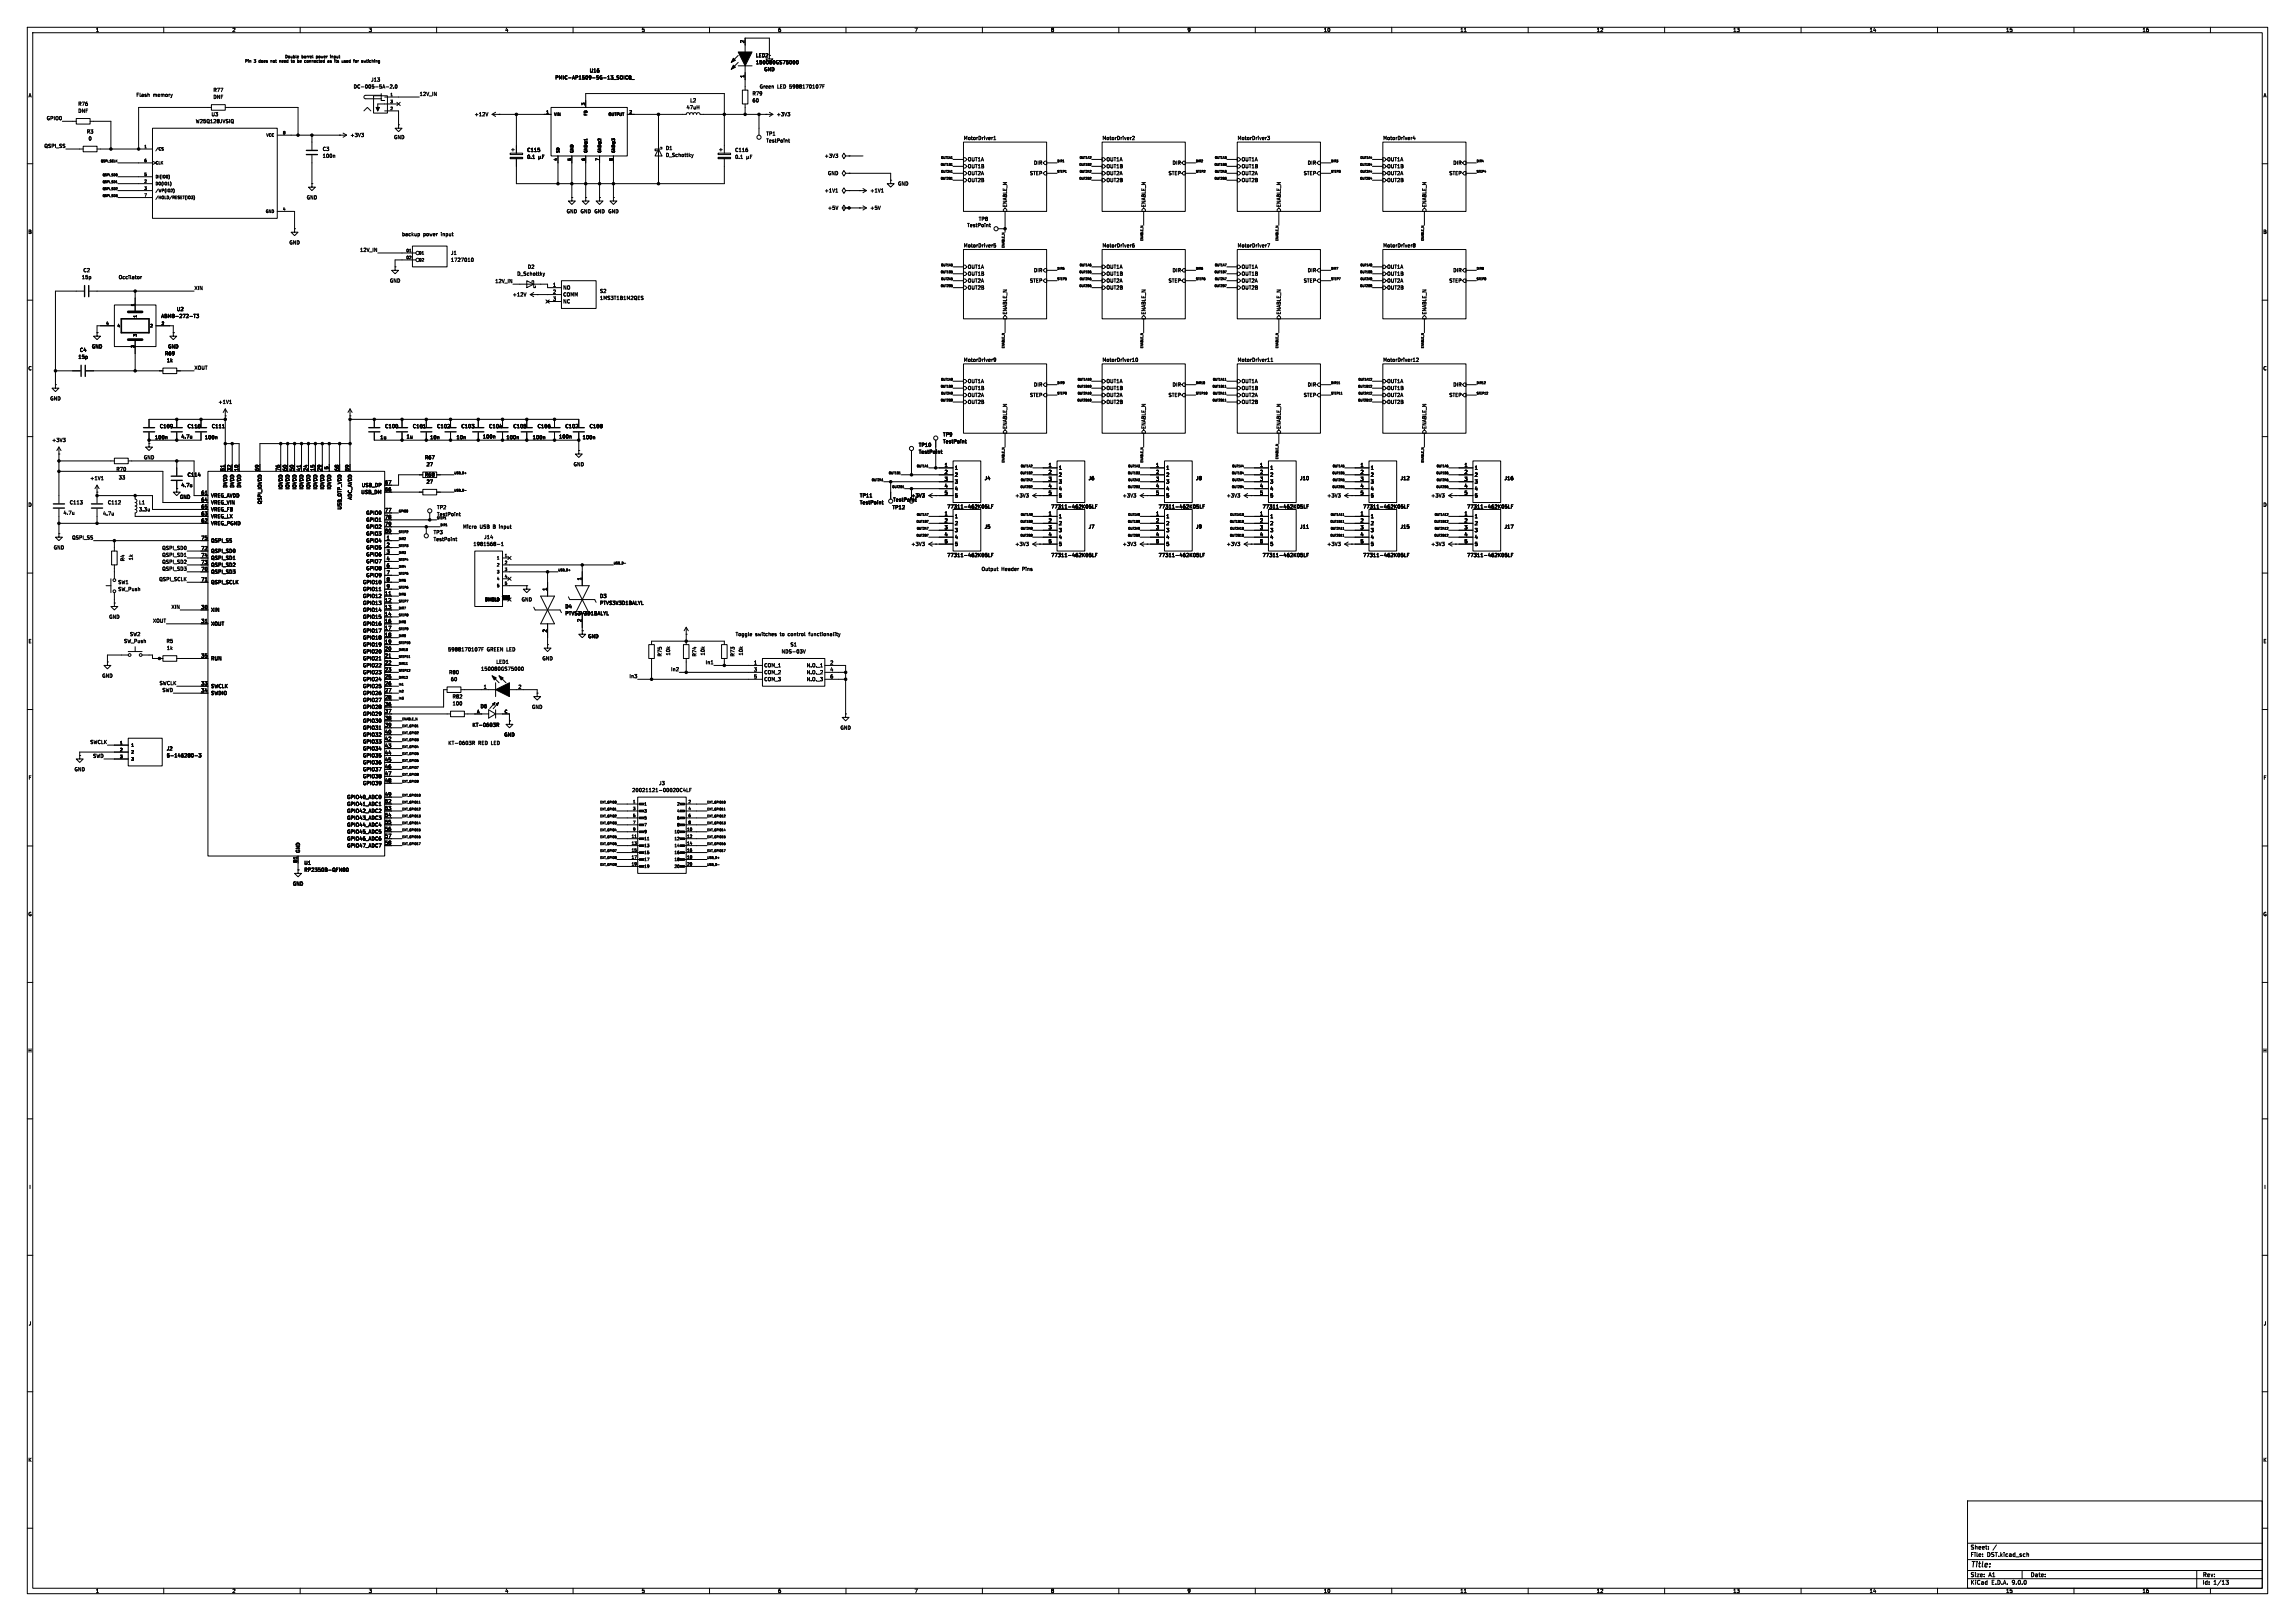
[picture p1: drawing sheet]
<svg xmlns="http://www.w3.org/2000/svg" width="841mm" height="594mm" viewBox="0 0 841 594" stroke-linecap="round" stroke-linejoin="round" font-family="sans-serif">
<defs><g id="words">
<text font-size="2.8" x="722" y="574.9">Title:</text>
<g font-size="2.1">
<text x="722" y="568">Sheet:</text>
<text x="722" y="570.7">File:</text>
<text x="728.1" y="570.7">DST.kicad_sch</text>
<text x="722" y="580.9">KiCad</text>
<text x="722" y="578.1">Size:</text>
<text x="728.7" y="578.1">A1</text>
<text x="729.7" y="580.9">E.D.A.</text>
<text x="737.3" y="580.9">9.0.0</text>
<text x="744" y="578.1">Date:</text>
<text x="807" y="578.3">Rev:</text>
<text x="807" y="580.9">Id:</text>
<text x="811.1" y="580.9">1/13</text>
</g>
<g font-size="1.8">
<text x="35" y="11.9">1</text>
<text x="85" y="11.9">2</text>
<text x="135" y="11.9">3</text>
<text x="185" y="11.9">4</text>
<text x="235" y="11.9">5</text>
<text x="285" y="11.9">6</text>
<text x="335" y="11.9">7</text>
<text x="385" y="11.9">8</text>
<text x="435" y="11.9">9</text>
<text x="485" y="11.9">10</text>
<text x="535" y="11.9">11</text>
<text x="585" y="11.9">12</text>
<text x="635" y="11.9">13</text>
<text x="685" y="11.9">14</text>
<text x="735" y="11.9">15</text>
<text x="785" y="11.9">16</text>
<text x="272.8" y="15.9" transform="rotate(-90 272.8 15.9)">2</text>
<text x="276.9" y="21.2">LED2</text>
<text x="276.9" y="23.7">150080GS75000</text>
<text x="203.3" y="29.3">PMIC-AP1509-SG-13_SOIC8_</text>
<text x="216" y="26.8">U16</text>
<text x="272.8" y="28.6" transform="rotate(-90 272.8 28.6)">1</text>
<text x="279.9" y="26.3">GND</text>
<text x="10.3" y="35.9">A</text>
<text x="49.8" y="35.7">Flash</text>
<text x="56.1" y="35.7">memory</text>
<text x="78.1" y="33.9">R77</text>
<text x="129.5" y="32.6">DC-005-5A-2.0</text>
<text x="135.9" y="30.1">J13</text>
<text x="153.7" y="35.2">12V_IN</text>
<text x="275.6" y="35.2">R79</text>
<text x="278.2" y="32.6">Green</text>
<text x="284.8" y="32.6">LED 5988170107F</text>
<text x="829.3" y="35.9">A</text>
<text x="28.5" y="41.5">DNF</text>
<text x="28.5" y="39">R76</text>
<text x="78.1" y="36.4">DNF</text>
<text x="251.4" y="40.2">47uH</text>
<text x="252.8" y="37.7">L2</text>
<text x="275.6" y="37.7">60</text>
<text x="17" y="44.1">GPIO0</text>
<text x="71.6" y="45.3">W25Q128JVSIQ</text>
<text x="77.4" y="42.8">U3</text>
<text x="173.8" y="42.8">+12V</text>
<text x="284.5" y="42.8">+3V3</text>
<text x="31.7" y="49.1">R3</text>
<text x="32.3" y="51.7">0</text>
<text x="128.3" y="50.4">+3V3</text>
<text x="144.3" y="51.2">GND</text>
<text x="280.7" y="49.9">TP1</text>
<text x="280.7" y="52.4">TestPoint</text>
<text x="353.1" y="51.4">MotorDriver1</text>
<text x="403.9" y="51.4">MotorDriver2</text>
<text x="453.4" y="51.4">MotorDriver3</text>
<text x="506.7" y="51.4">MotorDriver4</text>
<text x="16.1" y="54.3">QSPI_SS</text>
<text x="118.1" y="55.5">C3</text>
<text x="118.1" y="58">100n</text>
<text x="193" y="55.9">C115</text>
<text x="193" y="58.4">0.1</text>
<text x="243.8" y="55.2">D1</text>
<text x="243.8" y="57.7">D_Schottky</text>
<text x="269.2" y="55.9">C116</text>
<text x="269.2" y="58.4">0.1</text>
<text x="302" y="58">+3V3</text>
<text x="354.5" y="59.3">OUT1A</text>
<text x="405.3" y="59.3">OUT1A</text>
<text x="454.9" y="59.3">OUT1A</text>
<text x="508.2" y="59.3">OUT1A</text>
<text x="303.3" y="64.4">GND</text>
<text x="354.5" y="61.8">OUT1B</text>
<text x="354.5" y="64.4">OUT2A</text>
<text x="377.3" y="64.4">STEP</text>
<text x="378.7" y="60.6">DIR</text>
<text x="405.3" y="61.8">OUT1B</text>
<text x="405.3" y="64.4">OUT2A</text>
<text x="428.1" y="64.4">STEP</text>
<text x="429.5" y="60.6">DIR</text>
<text x="454.9" y="61.8">OUT1B</text>
<text x="454.9" y="64.4">OUT2A</text>
<text x="477.6" y="64.4">STEP</text>
<text x="479.1" y="60.6">DIR</text>
<text x="508.2" y="61.8">OUT1B</text>
<text x="508.2" y="64.4">OUT2A</text>
<text x="531" y="64.4">STEP</text>
<text x="532.4" y="60.6">DIR</text>
<text x="302" y="70.7">+1V1</text>
<text x="318.8" y="70.7">+1V1</text>
<text x="328.9" y="68.2">GND</text>
<text x="354.5" y="66.9">OUT2B</text>
<text x="405.3" y="66.9">OUT2B</text>
<text x="454.9" y="66.9">OUT2B</text>
<text x="508.2" y="66.9">OUT2B</text>
<text x="112.3" y="73.3">GND</text>
<text x="303.3" y="77.1">+5V</text>
<text x="318.8" y="77.1">+5V</text>
<text x="369.2" y="76" transform="rotate(-90 369.2 76)">ENABLE_N</text>
<text x="420" y="76" transform="rotate(-90 420 76)">ENABLE_N</text>
<text x="469.5" y="76" transform="rotate(-90 469.5 76)">ENABLE_N</text>
<text x="522.8" y="76" transform="rotate(-90 522.8 76)">ENABLE_N</text>
<text x="207.5" y="78.3">GND GND GND GND</text>
<text x="354.3" y="83.4">TestPoint</text>
<text x="358.5" y="81.1">TP8</text>
<text x="10.3" y="85.9">B</text>
<text x="105.9" y="89.8">GND</text>
<text x="147.2" y="86.7">backup</text>
<text x="155.1" y="86.7">power</text>
<text x="161.7" y="86.7">input</text>
<text x="829.2" y="85.9">B</text>
<text x="131.8" y="92.4">12V_IN</text>
<text x="165.1" y="93.6">J1</text>
<text x="353.1" y="90.7">MotorDriver5</text>
<text x="403.9" y="90.7">MotorDriver6</text>
<text x="453.4" y="90.7">MotorDriver7</text>
<text x="506.7" y="90.7">MotorDriver8</text>
<text x="30.4" y="99.9">C2</text>
<text x="165.1" y="96.1">1727010</text>
<text x="189.4" y="101.2">D_Schottky</text>
<text x="193.3" y="98.7">D2</text>
<text x="354.5" y="98.7">OUT1A</text>
<text x="354.5" y="101.2">OUT1B</text>
<text x="378.7" y="99.9">DIR</text>
<text x="405.3" y="98.7">OUT1A</text>
<text x="405.3" y="101.2">OUT1B</text>
<text x="429.5" y="99.9">DIR</text>
<text x="454.9" y="98.7">OUT1A</text>
<text x="454.9" y="101.2">OUT1B</text>
<text x="479.1" y="99.9">DIR</text>
<text x="508.2" y="98.7">OUT1A</text>
<text x="508.2" y="101.2">OUT1B</text>
<text x="532.4" y="99.9">DIR</text>
<text x="29.9" y="102.5">15p</text>
<text x="43.4" y="102.5">Occilator</text>
<text x="71.1" y="106.3">XIN</text>
<text x="142.7" y="103.7">GND</text>
<text x="181.3" y="103.8">12V_IN</text>
<text x="202.5" y="105.2">1</text>
<text x="202.5" y="107.7">2</text>
<text x="206.2" y="106.3">NO</text>
<text x="219.7" y="107.5">S2</text>
<text x="354.5" y="103.7">OUT2A</text>
<text x="354.5" y="106.3">OUT2B</text>
<text x="377.3" y="103.7">STEP</text>
<text x="405.3" y="103.7">OUT2A</text>
<text x="405.3" y="106.3">OUT2B</text>
<text x="428.1" y="103.7">STEP</text>
<text x="454.9" y="103.7">OUT2A</text>
<text x="454.9" y="106.3">OUT2B</text>
<text x="477.6" y="103.7">STEP</text>
<text x="508.2" y="103.7">OUT2A</text>
<text x="508.2" y="106.3">OUT2B</text>
<text x="531" y="103.7">STEP</text>
<text x="187.7" y="108.8">+12V</text>
<text x="202.5" y="110.2">3</text>
<text x="206.2" y="108.8">COMM</text>
<text x="206.2" y="111.4">NC</text>
<text x="219.7" y="110.1">1MS3T1B1M2QES</text>
<text x="59" y="116.7">ABM8-272-T3</text>
<text x="64.7" y="114.2">U2</text>
<text x="369.2" y="115.4" transform="rotate(-90 369.2 115.4)">ENABLE_N</text>
<text x="420" y="115.4" transform="rotate(-90 420 115.4)">ENABLE_N</text>
<text x="469.5" y="115.4" transform="rotate(-90 469.5 115.4)">ENABLE_N</text>
<text x="522.8" y="115.4" transform="rotate(-90 522.8 115.4)">ENABLE_N</text>
<text x="28.6" y="131.7">15p</text>
<text x="29.1" y="129.1">C4</text>
<text x="33.5" y="127.9">GND</text>
<text x="60.3" y="130.4">R69</text>
<text x="61.5" y="127.9">GND</text>
<text x="10.3" y="135.9">C</text>
<text x="61" y="132.9">1k</text>
<text x="71.1" y="135.5">XOUT</text>
<text x="353.1" y="132.6">MotorDriver9</text>
<text x="403.9" y="132.6">MotorDriver10</text>
<text x="453.4" y="132.6">MotorDriver11</text>
<text x="506.7" y="132.6">MotorDriver12</text>
<text x="829.2" y="135.9">C</text>
<text x="354.5" y="140.6">OUT1A</text>
<text x="354.5" y="143.1">OUT1B</text>
<text x="378.7" y="141.8">DIR</text>
<text x="405.3" y="140.6">OUT1A</text>
<text x="405.3" y="143.1">OUT1B</text>
<text x="429.5" y="141.8">DIR</text>
<text x="454.9" y="140.6">OUT1A</text>
<text x="454.9" y="143.1">OUT1B</text>
<text x="479.1" y="141.8">DIR</text>
<text x="508.2" y="140.6">OUT1A</text>
<text x="508.2" y="143.1">OUT1B</text>
<text x="532.4" y="141.8">DIR</text>
<text x="18.3" y="146.9">GND</text>
<text x="79.9" y="148.2">+1V1</text>
<text x="354.5" y="145.6">OUT2A</text>
<text x="354.5" y="148.2">OUT2B</text>
<text x="377.3" y="145.6">STEP</text>
<text x="405.3" y="145.6">OUT2A</text>
<text x="405.3" y="148.2">OUT2B</text>
<text x="428.1" y="145.6">STEP</text>
<text x="454.9" y="145.6">OUT2A</text>
<text x="454.9" y="148.2">OUT2B</text>
<text x="477.6" y="145.6">STEP</text>
<text x="508.2" y="145.6">OUT2A</text>
<text x="508.2" y="148.2">OUT2B</text>
<text x="531" y="145.6">STEP</text>
<text x="56.7" y="161.1">100n</text>
<text x="58.4" y="157.1">C109</text>
<text x="66.3" y="160.9">4.7u</text>
<text x="68.6" y="157.1">C110</text>
<text x="74.9" y="161.1">100n</text>
<text x="77.5" y="157.1">C111</text>
<text x="139.2" y="161.1">1u</text>
<text x="141" y="157.1">C100</text>
<text x="148.9" y="160.9">1u</text>
<text x="151.1" y="157.1">C101</text>
<text x="157.5" y="161.1">10n</text>
<text x="160" y="157.1">C102</text>
<text x="167.1" y="161.1">10n</text>
<text x="168.9" y="157.1">C103</text>
<text x="176.8" y="160.9">100n</text>
<text x="179.1" y="157.1">C104</text>
<text x="185.4" y="161.1">100n</text>
<text x="188" y="157.1">C105</text>
<text x="195.1" y="161.1">100n</text>
<text x="196.9" y="157.1">C106</text>
<text x="204.7" y="160.9">100n</text>
<text x="207" y="157.1">C107</text>
<text x="213.4" y="161.1">100n</text>
<text x="215.9" y="157.1">C108</text>
<text x="345.4" y="160.1">TP9</text>
<text x="369.2" y="157.3" transform="rotate(-90 369.2 157.3)">ENABLE_N</text>
<text x="420" y="157.3" transform="rotate(-90 420 157.3)">ENABLE_N</text>
<text x="469.5" y="157.3" transform="rotate(-90 469.5 157.3)">ENABLE_N</text>
<text x="522.8" y="157.3" transform="rotate(-90 522.8 157.3)">ENABLE_N</text>
<text x="18.9" y="162.2">+3V3</text>
<text x="336.6" y="166.5">TestPoint</text>
<text x="336.6" y="163.9">TP10</text>
<text x="345.4" y="162.7">TestPoint</text>
<text x="42.5" y="172.8">R70</text>
<text x="52.6" y="168.5">GND</text>
<text x="82.3" y="172.8" transform="rotate(-90 82.3 172.8)">51</text>
<text x="84.8" y="172.8" transform="rotate(-90 84.8 172.8)">32</text>
<text x="87.4" y="172.8" transform="rotate(-90 87.4 172.8)">10</text>
<text x="95" y="172.8" transform="rotate(-90 95 172.8)">69</text>
<text x="102.6" y="172.8" transform="rotate(-90 102.6 172.8)">76</text>
<text x="105.2" y="172.8" transform="rotate(-90 105.2 172.8)">60</text>
<text x="107.7" y="172.8" transform="rotate(-90 107.7 172.8)">50</text>
<text x="110.2" y="172.8" transform="rotate(-90 110.2 172.8)">41</text>
<text x="112.8" y="172.8" transform="rotate(-90 112.8 172.8)">24</text>
<text x="115.3" y="172.8" transform="rotate(-90 115.3 172.8)">15</text>
<text x="117.9" y="172.8" transform="rotate(-90 117.9 172.8)">29</text>
<text x="120.4" y="172.2" transform="rotate(-90 120.4 172.2)">5</text>
<text x="124.2" y="172.8" transform="rotate(-90 124.2 172.8)">68</text>
<text x="128" y="172.8" transform="rotate(-90 128 172.8)">59</text>
<text x="155.5" y="168.5">R67</text>
<text x="156.2" y="171">27</text>
<text x="210.1" y="171">GND</text>
<text x="346" y="171.2">1</text>
<text x="346" y="173.7">2</text>
<text x="349.8" y="172.3">1</text>
<text x="384.1" y="171.2">1</text>
<text x="384.1" y="173.7">2</text>
<text x="387.9" y="172.3">1</text>
<text x="423.5" y="171.2">1</text>
<text x="423.5" y="173.7">2</text>
<text x="427.2" y="172.3">1</text>
<text x="461.6" y="171.2">1</text>
<text x="461.6" y="173.7">2</text>
<text x="465.3" y="172.3">1</text>
<text x="498.4" y="171.2">1</text>
<text x="498.4" y="173.7">2</text>
<text x="502.2" y="172.3">1</text>
<text x="536.5" y="171.2">1</text>
<text x="536.5" y="173.7">2</text>
<text x="540.3" y="172.3">1</text>
<text x="32.9" y="176.1">+1V1</text>
<text x="43.4" y="175.9">33</text>
<text x="66.3" y="178.7">4.7u</text>
<text x="68.6" y="174.9">C114</text>
<text x="83.4" y="178.8" transform="rotate(-90 83.4 178.8)">DVDD</text>
<text x="86" y="178.8" transform="rotate(-90 86 178.8)">DVDD</text>
<text x="88.5" y="178.8" transform="rotate(-90 88.5 178.8)">DVDD</text>
<text x="103.7" y="179.5" transform="rotate(-90 103.7 179.5)">IOVDD</text>
<text x="106.3" y="179.5" transform="rotate(-90 106.3 179.5)">IOVDD</text>
<text x="108.8" y="179.5" transform="rotate(-90 108.8 179.5)">IOVDD</text>
<text x="111.4" y="179.5" transform="rotate(-90 111.4 179.5)">IOVDD</text>
<text x="113.9" y="179.5" transform="rotate(-90 113.9 179.5)">IOVDD</text>
<text x="116.4" y="179.5" transform="rotate(-90 116.4 179.5)">IOVDD</text>
<text x="119" y="179.5" transform="rotate(-90 119 179.5)">IOVDD</text>
<text x="121.5" y="179.5" transform="rotate(-90 121.5 179.5)">IOVDD</text>
<text x="132.4" y="178.7">USB_DP</text>
<text x="140.9" y="177.5">67</text>
<text x="155.5" y="174.9">R68</text>
<text x="156.2" y="177.4">27</text>
<text x="346" y="176.3">3</text>
<text x="346" y="178.8">4</text>
<text x="349.8" y="174.9">2</text>
<text x="349.8" y="177.4">3</text>
<text x="349.8" y="179.9">4</text>
<text x="360.7" y="176.1">J4</text>
<text x="384.1" y="176.3">3</text>
<text x="384.1" y="178.8">4</text>
<text x="387.9" y="174.9">2</text>
<text x="387.9" y="177.4">3</text>
<text x="387.9" y="179.9">4</text>
<text x="398.8" y="176.1">J6</text>
<text x="423.5" y="176.3">3</text>
<text x="423.5" y="178.8">4</text>
<text x="427.2" y="174.9">2</text>
<text x="427.2" y="177.4">3</text>
<text x="427.2" y="179.9">4</text>
<text x="438.2" y="176.1">J8</text>
<text x="461.6" y="176.3">3</text>
<text x="461.6" y="178.8">4</text>
<text x="465.3" y="174.9">2</text>
<text x="465.3" y="177.4">3</text>
<text x="465.3" y="179.9">4</text>
<text x="476.3" y="176.1">J10</text>
<text x="498.4" y="176.3">3</text>
<text x="498.4" y="178.8">4</text>
<text x="502.2" y="174.9">2</text>
<text x="502.2" y="177.4">3</text>
<text x="502.2" y="179.9">4</text>
<text x="513.1" y="176.1">J12</text>
<text x="536.5" y="176.3">3</text>
<text x="536.5" y="178.8">4</text>
<text x="540.3" y="174.9">2</text>
<text x="540.3" y="177.4">3</text>
<text x="540.3" y="179.9">4</text>
<text x="551.2" y="176.1">J16</text>
<text x="10.3" y="185.9">D</text>
<text x="25.4" y="185">C113</text>
<text x="39.4" y="185">C112</text>
<text x="50.8" y="185">L1</text>
<text x="65.8" y="183">GND</text>
<text x="73.6" y="181.4">61</text>
<text x="73.6" y="183.9">64</text>
<text x="77.2" y="182.5">VREG_AVDD</text>
<text x="77.2" y="185">VREG_VIN</text>
<text x="96.1" y="184.9" transform="rotate(-90 96.1 184.9)">QSPI_IOVDD</text>
<text x="129.1" y="183.3" transform="rotate(-90 129.1 183.3)">ADC_AVDD</text>
<text x="132.3" y="181.2">USB_DM</text>
<text x="140.9" y="180.1">66</text>
<text x="315" y="185">TestPoint</text>
<text x="315" y="182.5">TP11</text>
<text x="327.2" y="184">TestPoint</text>
<text x="333.8" y="182.5">+3V3</text>
<text x="346" y="181.4">5</text>
<text x="349.8" y="182.5">5</text>
<text x="371.9" y="182.5">+3V3</text>
<text x="384.1" y="181.4">5</text>
<text x="387.9" y="182.5">5</text>
<text x="411.3" y="182.5">+3V3</text>
<text x="423.5" y="181.4">5</text>
<text x="427.2" y="182.5">5</text>
<text x="449.4" y="182.5">+3V3</text>
<text x="461.6" y="181.4">5</text>
<text x="465.3" y="182.5">5</text>
<text x="486.2" y="182.5">+3V3</text>
<text x="498.4" y="181.4">5</text>
<text x="502.2" y="182.5">5</text>
<text x="524.3" y="182.5">+3V3</text>
<text x="536.5" y="181.4">5</text>
<text x="540.3" y="182.5">5</text>
<text x="829.2" y="185.9">D</text>
<text x="23.1" y="188.8">4.7u</text>
<text x="37.6" y="189.1">4.7u</text>
<text x="50.8" y="187.6">3.3u</text>
<text x="73.6" y="186.4">65</text>
<text x="73.6" y="189">63</text>
<text x="73.6" y="191.5">62</text>
<text x="77.2" y="187.6">VREG_FB</text>
<text x="77.2" y="190.1">VREG_LX</text>
<text x="125.3" y="186.9" transform="rotate(-90 125.3 186.9)">USB_OTP_VDD</text>
<text x="134.1" y="188.8">GPIO0</text>
<text x="134.1" y="191.4">GPIO1</text>
<text x="140.9" y="187.7">77</text>
<text x="140.9" y="190.2">78</text>
<text x="160" y="186.8">TP2</text>
<text x="160" y="189.3">TestPoint</text>
<text x="326.9" y="186.8">TP12</text>
<text x="346" y="189">1</text>
<text x="346" y="191.5">2</text>
<text x="347" y="186.5">77311-462K05LF</text>
<text x="349.8" y="190.1">1</text>
<text x="384.1" y="189">1</text>
<text x="384.1" y="191.5">2</text>
<text x="385.1" y="186.5">77311-462K05LF</text>
<text x="387.9" y="190.1">1</text>
<text x="423.5" y="189">1</text>
<text x="423.5" y="191.5">2</text>
<text x="424.4" y="186.5">77311-462K05LF</text>
<text x="427.2" y="190.1">1</text>
<text x="461.6" y="189">1</text>
<text x="461.6" y="191.5">2</text>
<text x="462.5" y="186.5">77311-462K05LF</text>
<text x="465.3" y="190.1">1</text>
<text x="498.4" y="189">1</text>
<text x="498.4" y="191.5">2</text>
<text x="499.4" y="186.5">77311-462K05LF</text>
<text x="502.2" y="190.1">1</text>
<text x="536.5" y="189">1</text>
<text x="536.5" y="191.5">2</text>
<text x="537.5" y="186.5">77311-462K05LF</text>
<text x="540.3" y="190.1">1</text>
<text x="26.3" y="197.8">QSPI_SS</text>
<text x="73.6" y="197.9">75</text>
<text x="77.2" y="192.6">VREG_PGND</text>
<text x="134.1" y="193.9">GPIO2</text>
<text x="134.1" y="196.4">GPIO3</text>
<text x="140.9" y="192.8">79</text>
<text x="140.9" y="195.3">80</text>
<text x="141.5" y="197.9">1</text>
<text x="158.8" y="195.9">TP3</text>
<text x="169.5" y="193.9">Micro</text>
<text x="175.8" y="193.9">USB</text>
<text x="177.3" y="197.7">J14</text>
<text x="180.8" y="193.9">B</text>
<text x="183.2" y="193.9">input</text>
<text x="346" y="194.1">3</text>
<text x="346" y="196.6">4</text>
<text x="349.8" y="192.6">2</text>
<text x="349.8" y="195.2">3</text>
<text x="349.8" y="197.7">4</text>
<text x="360.7" y="193.9">J5</text>
<text x="384.1" y="194.1">3</text>
<text x="384.1" y="196.6">4</text>
<text x="387.9" y="192.6">2</text>
<text x="387.9" y="195.2">3</text>
<text x="387.9" y="197.7">4</text>
<text x="398.8" y="193.9">J7</text>
<text x="423.5" y="194.1">3</text>
<text x="423.5" y="196.6">4</text>
<text x="427.2" y="192.6">2</text>
<text x="427.2" y="195.2">3</text>
<text x="427.2" y="197.7">4</text>
<text x="438.2" y="193.9">J9</text>
<text x="461.6" y="194.1">3</text>
<text x="461.6" y="196.6">4</text>
<text x="465.3" y="192.6">2</text>
<text x="465.3" y="195.2">3</text>
<text x="465.3" y="197.7">4</text>
<text x="476.3" y="193.9">J11</text>
<text x="498.4" y="194.1">3</text>
<text x="498.4" y="196.6">4</text>
<text x="502.2" y="192.6">2</text>
<text x="502.2" y="195.2">3</text>
<text x="502.2" y="197.7">4</text>
<text x="513.1" y="193.9">J15</text>
<text x="536.5" y="194.1">3</text>
<text x="536.5" y="196.6">4</text>
<text x="540.3" y="192.6">2</text>
<text x="540.3" y="195.2">3</text>
<text x="540.3" y="197.7">4</text>
<text x="551.2" y="193.9">J17</text>
<text x="19.6" y="201.5">GND</text>
<text x="59.3" y="201.6">QSPI_SD0</text>
<text x="73.6" y="201.7">72</text>
<text x="77.2" y="199">QSPI_SS</text>
<text x="77.2" y="202.8">QSPI_SD0</text>
<text x="134.1" y="199">GPIO4</text>
<text x="134.1" y="201.5">GPIO5</text>
<text x="141.5" y="200.4">2</text>
<text x="141.5" y="202.9">3</text>
<text x="158.8" y="198.5">TestPoint</text>
<text x="173.3" y="200.3">1981568-1</text>
<text x="333.8" y="200.3">+3V3</text>
<text x="346" y="199.1">5</text>
<text x="349.8" y="200.3">5</text>
<text x="371.9" y="200.3">+3V3</text>
<text x="384.1" y="199.1">5</text>
<text x="387.9" y="200.3">5</text>
<text x="411.3" y="200.3">+3V3</text>
<text x="423.5" y="199.1">5</text>
<text x="427.2" y="200.3">5</text>
<text x="449.4" y="200.3">+3V3</text>
<text x="461.6" y="199.1">5</text>
<text x="465.3" y="200.3">5</text>
<text x="486.2" y="200.3">+3V3</text>
<text x="498.4" y="199.1">5</text>
<text x="502.2" y="200.3">5</text>
<text x="524.3" y="200.3">+3V3</text>
<text x="536.5" y="199.1">5</text>
<text x="540.3" y="200.3">5</text>
<text x="45.8" y="205.8" transform="rotate(-90 45.8 205.8)">R4</text>
<text x="48.9" y="205.4" transform="rotate(-90 48.9 205.4)">1k</text>
<text x="59.3" y="209.2">QSPI_SD3</text>
<text x="59.3" y="206.7">QSPI_SD2</text>
<text x="59.3" y="204.1">QSPI_SD1</text>
<text x="73.6" y="204.2">74</text>
<text x="73.6" y="206.8">73</text>
<text x="73.6" y="209.3">70</text>
<text x="77.2" y="205.3">QSPI_SD1</text>
<text x="77.2" y="207.9">QSPI_SD2</text>
<text x="134.1" y="204.1">GPIO6</text>
<text x="134.1" y="206.6">GPIO7</text>
<text x="134.1" y="209.1">GPIO8</text>
<text x="141.5" y="205.5">4</text>
<text x="141.5" y="208">6</text>
<text x="347" y="204.3">77311-462K05LF</text>
<text x="359.6" y="209.4">Output</text>
<text x="367" y="209.4">Header</text>
<text x="374.7" y="209.4">Pins</text>
<text x="385.1" y="204.3">77311-462K05LF</text>
<text x="424.4" y="204.3">77311-462K05LF</text>
<text x="462.5" y="204.3">77311-462K05LF</text>
<text x="499.4" y="204.3">77311-462K05LF</text>
<text x="537.5" y="204.3">77311-462K05LF</text>
<text x="43.2" y="214.2">SW1</text>
<text x="58.2" y="213">QSPI_SCLK</text>
<text x="73.6" y="213.1">71</text>
<text x="77.2" y="210.4">QSPI_SD3</text>
<text x="77.2" y="214.2">QSPI_SCLK</text>
<text x="132.9" y="214.2">GPIO10</text>
<text x="134.1" y="211.7">GPIO9</text>
<text x="141.5" y="210.6">7</text>
<text x="141.5" y="213.1">8</text>
<text x="141.5" y="215.6">9</text>
<text x="213.1" y="212.8" transform="rotate(-90 213.1 212.8)">1</text>
<text x="43.2" y="216.8">SW_Push</text>
<text x="132.9" y="216.8">GPIO11</text>
<text x="132.9" y="219.3">GPIO12</text>
<text x="132.9" y="221.8">GPIO13</text>
<text x="140.9" y="218.2">11</text>
<text x="140.9" y="220.7">12</text>
<text x="191" y="220.6">GND</text>
<text x="200.4" y="216.6" transform="rotate(-90 200.4 216.6)">1</text>
<text x="219.7" y="219.3">D3</text>
<text x="219.7" y="221.8">PTVS3V3D1BALYL</text>
<text x="39.9" y="226.9">GND</text>
<text x="62.7" y="223.2">XIN</text>
<text x="73.6" y="223.3">30</text>
<text x="77.2" y="224.4">XIN</text>
<text x="132.9" y="224.4">GPIO14</text>
<text x="132.9" y="226.9">GPIO15</text>
<text x="140.9" y="223.3">13</text>
<text x="140.9" y="225.8">14</text>
<text x="207" y="223.1">D4</text>
<text x="207" y="225.7">PTVS3V3D1BALYL</text>
<text x="47.5" y="233.3">SW2</text>
<text x="55.9" y="228.3">XOUT</text>
<text x="73.6" y="228.3">31</text>
<text x="77.2" y="229.5">XOUT</text>
<text x="132.9" y="229.5">GPIO16</text>
<text x="132.9" y="232">GPIO17</text>
<text x="140.9" y="228.3">16</text>
<text x="140.9" y="230.9">17</text>
<text x="140.9" y="233.4">18</text>
<text x="200.4" y="231.8" transform="rotate(-90 200.4 231.8)">2</text>
<text x="213.1" y="228" transform="rotate(-90 213.1 228)">2</text>
<text x="269.4" y="233.3">Toggle</text>
<text x="276.8" y="233.3">switches</text>
<text x="286" y="233.3">to</text>
<text x="289" y="233.3">control</text>
<text x="296.9" y="233.3">functionality</text>
<text x="10.3" y="235.9">E</text>
<text x="45.3" y="235.8">SW_Push</text>
<text x="60.9" y="235.8">R5</text>
<text x="61" y="238.4">1k</text>
<text x="132.9" y="234.5">GPIO18</text>
<text x="132.9" y="237.1">GPIO19</text>
<text x="132.9" y="239.6">GPIO20</text>
<text x="140.9" y="236">19</text>
<text x="140.9" y="238.5">20</text>
<text x="164.1" y="238.9">5988170107F</text>
<text x="178.4" y="238.9">GREEN LED</text>
<text x="215.4" y="234">GND</text>
<text x="286.3" y="239.6">NDS-03V</text>
<text x="289.5" y="237.1">S1</text>
<text x="829.3" y="235.9">E</text>
<text x="73.6" y="241">35</text>
<text x="77.2" y="242.2">RUN</text>
<text x="132.9" y="242.2">GPIO21</text>
<text x="132.9" y="244.7">GPIO22</text>
<text x="140.9" y="241">21</text>
<text x="140.9" y="243.6">22</text>
<text x="176.2" y="246">150080GS75000</text>
<text x="181.7" y="243.4">LED1</text>
<text x="198.6" y="242.2">GND</text>
<text x="242.7" y="240.7" transform="rotate(-90 242.7 240.7)">R75</text>
<text x="245.7" y="240.3" transform="rotate(-90 245.7 240.3)">10k</text>
<text x="255.4" y="240.7" transform="rotate(-90 255.4 240.7)">R74</text>
<text x="258.4" y="240.3" transform="rotate(-90 258.4 240.3)">10k</text>
<text x="258.5" y="243.5">In1</text>
<text x="269.3" y="240.7" transform="rotate(-90 269.3 240.7)">R73</text>
<text x="272.4" y="240.3" transform="rotate(-90 272.4 240.3)">10k</text>
<text x="276.2" y="243.6">1</text>
<text x="279.9" y="244.7">COM_1</text>
<text x="295.5" y="244.7">N.O._1</text>
<text x="304.1" y="243.6">2</text>
<text x="37.3" y="248.5">GND</text>
<text x="58.3" y="251.1">SWCLK</text>
<text x="73.6" y="251.2">33</text>
<text x="132.9" y="247.2">GPIO23</text>
<text x="132.9" y="249.8">GPIO24</text>
<text x="140.9" y="246.1">23</text>
<text x="140.9" y="248.7">25</text>
<text x="140.9" y="251.2">26</text>
<text x="164.4" y="247.2">R80</text>
<text x="165.1" y="249.8">60</text>
<text x="230.5" y="248.6">In3</text>
<text x="245.8" y="246">In2</text>
<text x="276.2" y="246.1">3</text>
<text x="276.2" y="248.7">5</text>
<text x="279.9" y="247.2">COM_2</text>
<text x="279.9" y="249.8">COM_3</text>
<text x="295.5" y="247.2">N.O._2</text>
<text x="295.5" y="249.8">N.O._3</text>
<text x="304.1" y="246.1">4</text>
<text x="304.1" y="248.7">6</text>
<text x="59.4" y="253.7">SWD</text>
<text x="73.6" y="253.7">34</text>
<text x="77.2" y="252.3">SWCLK</text>
<text x="77.2" y="254.9">SWDIO</text>
<text x="132.9" y="252.3">GPIO25</text>
<text x="132.9" y="254.9">GPIO26</text>
<text x="132.9" y="257.4">GPIO27</text>
<text x="140.9" y="253.7">27</text>
<text x="140.9" y="256.3">28</text>
<text x="165.7" y="256.1">R82</text>
<text x="177.1" y="252.5">1</text>
<text x="189.8" y="252.5">2</text>
<text x="132.9" y="259.9">GPIO28</text>
<text x="132.9" y="262.5">GPIO29</text>
<text x="140.9" y="258.8">36</text>
<text x="140.9" y="261.4">37</text>
<text x="140.9" y="263.9">38</text>
<text x="165.7" y="258.7">100</text>
<text x="176" y="259.7">D6</text>
<text x="194.8" y="259.9">GND</text>
<text x="132.9" y="265">GPIO30</text>
<text x="132.9" y="267.6">GPIO31</text>
<text x="140.9" y="266.4">39</text>
<text x="140.9" y="269">40</text>
<text x="173" y="266.5">KT-0603R</text>
<text x="307.8" y="267.6">GND</text>
<text x="32.9" y="272.7">SWCLK</text>
<text x="61" y="275.2">J2</text>
<text x="132.9" y="270.1">GPIO32</text>
<text x="132.9" y="272.6">GPIO33</text>
<text x="132.9" y="275.2">GPIO34</text>
<text x="140.9" y="271.5">42</text>
<text x="140.9" y="274.1">43</text>
<text x="164.1" y="273.2">KT-0603R</text>
<text x="175.2" y="273.2">RED LED</text>
<text x="184.7" y="270.1">GND</text>
<text x="34" y="277.8">SWD</text>
<text x="61" y="277.7">5-146280-3</text>
<text x="132.9" y="277.7">GPIO35</text>
<text x="132.9" y="280.3">GPIO36</text>
<text x="140.9" y="276.6">44</text>
<text x="140.9" y="279.1">45</text>
<text x="140.9" y="281.7">46</text>
<text x="10.3" y="285.9">F</text>
<text x="27.2" y="282.8">GND</text>
<text x="132.9" y="282.8">GPIO37</text>
<text x="132.9" y="285.3">GPIO38</text>
<text x="132.9" y="287.9">GPIO39</text>
<text x="140.9" y="284.2">47</text>
<text x="140.9" y="286.8">48</text>
<text x="241.4" y="287.9">J3</text>
<text x="829.3" y="285.9">F</text>
<text x="127.1" y="293">GPIO40_ADC0</text>
<text x="140.9" y="291.8">49</text>
<text x="231.5" y="290.4">20021121-00020C4LF</text>
<text x="127.1" y="295.5">GPIO41_ADC1</text>
<text x="127.1" y="298">GPIO42_ADC2</text>
<text x="140.9" y="294.4">52</text>
<text x="140.9" y="296.9">53</text>
<text x="140.9" y="299.5">54</text>
<text x="127.1" y="300.6">GPIO43_ADC3</text>
<text x="127.1" y="303.1">GPIO44_ADC4</text>
<text x="127.1" y="305.7">GPIO45_ADC5</text>
<text x="140.9" y="302">55</text>
<text x="140.9" y="304.5">56</text>
<text x="127.1" y="308.2">GPIO46_ADC6</text>
<text x="127.1" y="310.7">GPIO47_ADC7</text>
<text x="140.9" y="307.1">57</text>
<text x="140.9" y="309.6">58</text>
<text x="109" y="316.3" transform="rotate(-90 109 316.3)">81</text>
<text x="110.1" y="312.7" transform="rotate(-90 110.1 312.7)">GND</text>
<text x="111.4" y="317.1">U1</text>
<text x="111.4" y="319.6">RP2350B-QFN80</text>
<text x="107.2" y="324.7">GND</text>
<text x="10.3" y="335.9">G</text>
<text x="829.2" y="335.9">G</text>
<text x="10.2" y="385.9">H</text>
<text x="829.2" y="385.9">H</text>
<text x="10.6" y="435.9">I</text>
<text x="829.6" y="435.9">I</text>
<text x="10.4" y="485.9">J</text>
<text x="829.4" y="485.9">J</text>
<text x="10.3" y="535.9">K</text>
<text x="829.2" y="535.9">K</text>
<text x="35" y="583.9">1</text>
<text x="85" y="583.9">2</text>
<text x="135" y="583.9">3</text>
<text x="185" y="583.9">4</text>
<text x="235" y="583.9">5</text>
<text x="285" y="583.9">6</text>
<text x="335" y="583.9">7</text>
<text x="385" y="583.9">8</text>
<text x="435" y="583.9">9</text>
<text x="485" y="583.9">10</text>
<text x="535" y="583.9">11</text>
<text x="585" y="583.9">12</text>
<text x="635" y="583.9">13</text>
<text x="685" y="583.9">14</text>
<text x="735" y="583.9">15</text>
<text x="785" y="583.9">16</text>
</g>
<g font-size="1.4">
<text x="89.6" y="23.1">Pin</text>
<text x="93.1" y="23.1">3</text>
<text x="95.1" y="23.1">does</text>
<text x="99.6" y="23.1">not</text>
<text x="103.1" y="23.1">need</text>
<text x="104.3" y="21.5">Double</text>
<text x="107.7" y="23.1">to</text>
<text x="110.2" y="23.1">be</text>
<text x="110.5" y="21.5">barrel</text>
<text x="113" y="23.1">connected</text>
<text x="116" y="21.5">power</text>
<text x="121.5" y="21.5">input</text>
<text x="121.8" y="23.1">as</text>
<text x="124.6" y="23.1">its</text>
<text x="127.5" y="23.1">used</text>
<text x="132" y="23.1">for</text>
<text x="135.2" y="23.1">swtiching</text>
<text x="142.9" y="35.3">1</text>
<text x="142.9" y="37.8">3</text>
<text x="142.9" y="40.4">2</text>
<text x="200" y="41.7">1</text>
<text x="214.4" y="38.7" transform="rotate(-90 214.4 38.7)">3</text>
<text x="230.5" y="41.7">2</text>
<text x="202.9" y="42.6">VIN</text>
<text x="215.4" y="42.5" transform="rotate(-90 215.4 42.5)">FB</text>
<text x="222.8" y="42.6">OUTPUT</text>
<text x="97.4" y="50.3">VCC</text>
<text x="103.5" y="49.3">8</text>
<text x="52.7" y="54.4">1</text>
<text x="52.7" y="59.4">6</text>
<text x="56.9" y="55.3">/CS</text>
<text x="204.2" y="59" transform="rotate(-90 204.2 59)">4</text>
<text x="205.2" y="56.1" transform="rotate(-90 205.2 56.1)">SD</text>
<text x="209.3" y="59" transform="rotate(-90 209.3 59)">5</text>
<text x="210.3" y="56.1" transform="rotate(-90 210.3 56.1)">GND</text>
<text x="214.4" y="59" transform="rotate(-90 214.4 59)">6</text>
<text x="215.4" y="56.1" transform="rotate(-90 215.4 56.1)">GND@1</text>
<text x="219.5" y="59" transform="rotate(-90 219.5 59)">7</text>
<text x="220.4" y="56.1" transform="rotate(-90 220.4 56.1)">GND@2</text>
<text x="224.5" y="59" transform="rotate(-90 224.5 59)">8</text>
<text x="225.5" y="56.1" transform="rotate(-90 225.5 56.1)">GND@3</text>
<text x="52.7" y="64.5">5</text>
<text x="56.9" y="60.4">CLK</text>
<text x="56.9" y="65.5">DI(IO0)</text>
<text x="52.7" y="67.1">2</text>
<text x="52.7" y="69.6">3</text>
<text x="56.9" y="68">DO(IO1)</text>
<text x="56.9" y="70.6">/WP(IO2)</text>
<text x="52.7" y="72.1">7</text>
<text x="56.9" y="73.1">/HOLD/RESET(IO3)</text>
<text x="103.5" y="77.2">4</text>
<text x="97.2" y="78.2">GND</text>
<text x="148.8" y="92.5">01</text>
<text x="148.8" y="95">02</text>
<text x="153.4" y="93.4">01</text>
<text x="153.4" y="96">02</text>
<text x="49.3" y="112.4" transform="rotate(-90 49.3 112.4)">1</text>
<text x="38.8" y="119.1">4</text>
<text x="50.3" y="116.5" transform="rotate(-90 50.3 116.5)">1</text>
<text x="59.1" y="119.1">2</text>
<text x="42.9" y="120.1">4</text>
<text x="50.3" y="123.4" transform="rotate(-90 50.3 123.4)">3</text>
<text x="54.9" y="120.1">2</text>
<text x="49.3" y="127.6" transform="rotate(-90 49.3 127.6)">3</text>
<text x="181.9" y="205.2">1</text>
<text x="181.9" y="207.7">2</text>
<text x="184.8" y="204.2">1</text>
<text x="184.8" y="206.8">2</text>
<text x="184.8" y="209.3">3</text>
<text x="181.9" y="210.3">3</text>
<text x="181.9" y="212.8">4</text>
<text x="181.9" y="215.4">5</text>
<text x="184.8" y="211.8">4</text>
<text x="184.8" y="214.4">5</text>
<text x="177.6" y="220.4">SHIELD</text>
<text x="183.8" y="219.5">SH1</text>
<text x="174.7" y="261.4">A</text>
<text x="184.8" y="261.4">C</text>
<text x="43.8" y="272.8">1</text>
<text x="43.8" y="275.3">2</text>
<text x="48" y="273.8">1</text>
<text x="43.8" y="277.9">3</text>
<text x="48" y="276.3">2</text>
<text x="48" y="278.9">3</text>
<text x="231.8" y="294.4">1</text>
<text x="231.8" y="296.9">3</text>
<text x="231.8" y="299.5">5</text>
<text x="236" y="295.4">1</text>
<text x="236" y="297.9">3</text>
<text x="248" y="295.4">2</text>
<text x="248" y="297.9">4</text>
<text x="252.1" y="294.4">2</text>
<text x="252.1" y="296.9">4</text>
<text x="252.1" y="299.5">6</text>
<text x="231.8" y="302">7</text>
<text x="231.8" y="304.5">9</text>
<text x="236" y="300.5">5</text>
<text x="236" y="303">7</text>
<text x="236" y="305.5">9</text>
<text x="247" y="305.5">10</text>
<text x="248" y="300.5">6</text>
<text x="248" y="303">8</text>
<text x="251.6" y="304.5">10</text>
<text x="252.1" y="302">8</text>
<text x="231.3" y="307.1">11</text>
<text x="231.3" y="309.6">13</text>
<text x="236" y="308.1">11</text>
<text x="236" y="310.6">13</text>
<text x="247" y="308.1">12</text>
<text x="247" y="310.6">14</text>
<text x="251.6" y="307.1">12</text>
<text x="251.6" y="309.6">14</text>
<text x="231.3" y="312.2">15</text>
<text x="231.3" y="314.7">17</text>
<text x="231.3" y="317.2">19</text>
<text x="236" y="313.2">15</text>
<text x="236" y="315.7">17</text>
<text x="247" y="313.2">16</text>
<text x="247" y="315.7">18</text>
<text x="251.6" y="312.2">16</text>
<text x="251.6" y="314.7">18</text>
<text x="251.6" y="317.2">20</text>
<text x="236" y="318.2">19</text>
<text x="247" y="318.2">20</text>
</g>
<g font-size="1.1">
<text x="36.8" y="59.5">QSPI_SCLK</text>
<text x="344.7" y="58.2">OUT1A1</text>
<text x="387.3" y="59.5">DIR1</text>
<text x="395.5" y="58.2">OUT1A2</text>
<text x="438.1" y="59.5">DIR2</text>
<text x="445" y="58.2">OUT1A3</text>
<text x="487.7" y="59.5">DIR3</text>
<text x="498.3" y="58.2">OUT1A4</text>
<text x="541" y="59.5">DIR4</text>
<text x="37.4" y="64.6">QSPI_SD0</text>
<text x="344.6" y="65.8">OUT2B1</text>
<text x="344.6" y="60.7">OUT1B1</text>
<text x="344.7" y="63.3">OUT2A1</text>
<text x="387.3" y="63.3">STEP1</text>
<text x="395.4" y="60.7">OUT1B2</text>
<text x="395.4" y="65.8">OUT2B2</text>
<text x="395.5" y="63.3">OUT2A2</text>
<text x="438.1" y="63.3">STEP2</text>
<text x="444.9" y="65.8">OUT2B3</text>
<text x="444.9" y="60.7">OUT1B3</text>
<text x="445" y="63.3">OUT2A3</text>
<text x="487.7" y="63.3">STEP3</text>
<text x="498.2" y="60.7">OUT1B4</text>
<text x="498.2" y="65.8">OUT2B4</text>
<text x="498.3" y="63.3">OUT2A4</text>
<text x="541" y="63.3">STEP4</text>
<text x="37.4" y="67.1">QSPI_SD1</text>
<text x="37.4" y="69.6">QSPI_SD2</text>
<text x="37.4" y="72.2">QSPI_SD3</text>
<text x="418.9" y="88.4" transform="rotate(-90 418.9 88.4)">ENABLE_N</text>
<text x="468.4" y="88.4" transform="rotate(-90 468.4 88.4)">ENABLE_N</text>
<text x="521.8" y="88.4" transform="rotate(-90 521.8 88.4)">ENABLE_N</text>
<text x="368.1" y="91" transform="rotate(-90 368.1 91)">ENABLE_N</text>
<text x="344.6" y="100.1">OUT1B5</text>
<text x="344.7" y="97.6">OUT1A5</text>
<text x="387.3" y="98.8">DIR5</text>
<text x="395.4" y="100.1">OUT1B6</text>
<text x="395.5" y="97.6">OUT1A6</text>
<text x="438.1" y="98.8">DIR6</text>
<text x="444.9" y="100.1">OUT1B7</text>
<text x="445" y="97.6">OUT1A7</text>
<text x="487.7" y="98.8">DIR7</text>
<text x="498.2" y="100.1">OUT1B8</text>
<text x="498.3" y="97.6">OUT1A8</text>
<text x="541" y="98.8">DIR8</text>
<text x="344.6" y="105.2">OUT2B5</text>
<text x="344.7" y="102.7">OUT2A5</text>
<text x="387.3" y="102.7">STEP5</text>
<text x="395.4" y="105.2">OUT2B6</text>
<text x="395.5" y="102.7">OUT2A6</text>
<text x="438.1" y="102.7">STEP6</text>
<text x="444.9" y="105.2">OUT2B7</text>
<text x="445" y="102.7">OUT2A7</text>
<text x="487.7" y="102.7">STEP7</text>
<text x="498.2" y="105.2">OUT2B8</text>
<text x="498.3" y="102.7">OUT2A8</text>
<text x="541" y="102.7">STEP8</text>
<text x="368.1" y="127.8" transform="rotate(-90 368.1 127.8)">ENABLE_N</text>
<text x="418.9" y="127.8" transform="rotate(-90 418.9 127.8)">ENABLE_N</text>
<text x="468.4" y="127.8" transform="rotate(-90 468.4 127.8)">ENABLE_N</text>
<text x="521.8" y="127.8" transform="rotate(-90 521.8 127.8)">ENABLE_N</text>
<text x="344.6" y="142">OUT1B9</text>
<text x="344.7" y="139.5">OUT1A9</text>
<text x="387.3" y="140.8">DIR9</text>
<text x="394.6" y="142">OUT1B10</text>
<text x="394.7" y="139.5">OUT1A10</text>
<text x="438.1" y="140.8">DIR10</text>
<text x="444.2" y="142">OUT1B11</text>
<text x="444.3" y="139.5">OUT1A11</text>
<text x="487.7" y="140.8">DIR11</text>
<text x="497.5" y="142">OUT1B12</text>
<text x="497.6" y="139.5">OUT1A12</text>
<text x="541" y="140.8">DIR12</text>
<text x="344.6" y="147.1">OUT2B9</text>
<text x="344.7" y="144.6">OUT2A9</text>
<text x="387.3" y="144.6">STEP9</text>
<text x="394.6" y="147.1">OUT2B10</text>
<text x="394.7" y="144.6">OUT2A10</text>
<text x="438.1" y="144.6">STEP10</text>
<text x="444.2" y="147.1">OUT2B11</text>
<text x="444.3" y="144.6">OUT2A11</text>
<text x="487.7" y="144.6">STEP11</text>
<text x="497.5" y="147.1">OUT2B12</text>
<text x="497.6" y="144.6">OUT2A12</text>
<text x="541" y="144.6">STEP12</text>
<text x="166.4" y="173.8">USB_D+</text>
<text x="325.5" y="173.8">OUT1B1</text>
<text x="335.8" y="171.2">OUT1A1</text>
<text x="368.1" y="169.7" transform="rotate(-90 368.1 169.7)">ENABLE_N</text>
<text x="373.8" y="173.8">OUT1B2</text>
<text x="373.9" y="171.2">OUT1A2</text>
<text x="413.1" y="173.8">OUT1B3</text>
<text x="413.2" y="171.2">OUT1A3</text>
<text x="418.9" y="169.7" transform="rotate(-90 418.9 169.7)">ENABLE_N</text>
<text x="451.2" y="173.8">OUT1B4</text>
<text x="451.3" y="171.2">OUT1A4</text>
<text x="468.4" y="168.5" transform="rotate(-90 468.4 168.5)">ENABLE_N</text>
<text x="488.1" y="173.8">OUT1B5</text>
<text x="488.2" y="171.2">OUT1A5</text>
<text x="521.8" y="169.7" transform="rotate(-90 521.8 169.7)">ENABLE_N</text>
<text x="526.2" y="173.8">OUT1B6</text>
<text x="526.3" y="171.2">OUT1A6</text>
<text x="319.3" y="176.3">OUT2A1</text>
<text x="326.8" y="178.9">OUT2B1</text>
<text x="373.8" y="178.9">OUT2B2</text>
<text x="373.9" y="176.3">OUT2A2</text>
<text x="413.1" y="178.9">OUT2B3</text>
<text x="413.2" y="176.3">OUT2A3</text>
<text x="451.2" y="178.9">OUT2B4</text>
<text x="451.3" y="176.3">OUT2A4</text>
<text x="488.1" y="178.9">OUT2B5</text>
<text x="488.2" y="176.3">OUT2A5</text>
<text x="526.2" y="178.9">OUT2B6</text>
<text x="526.3" y="176.3">OUT2A6</text>
<text x="166.4" y="180.1">USB_D-</text>
<text x="146" y="187.7">GPIO0</text>
<text x="160" y="190.3">STEP1</text>
<text x="335.7" y="191.6">OUT1B7</text>
<text x="335.8" y="189">OUT1A7</text>
<text x="373.8" y="191.6">OUT1B8</text>
<text x="373.9" y="189">OUT1A8</text>
<text x="413.1" y="191.6">OUT1B9</text>
<text x="413.2" y="189">OUT1A9</text>
<text x="450.5" y="191.6">OUT1B10</text>
<text x="450.6" y="189">OUT1A10</text>
<text x="487.3" y="191.6">OUT1B11</text>
<text x="487.4" y="189">OUT1A11</text>
<text x="525.4" y="191.6">OUT1B12</text>
<text x="525.5" y="189">OUT1A12</text>
<text x="146" y="195.4">STEP2</text>
<text x="146" y="197.9">DIR2</text>
<text x="161.3" y="192.8">DIR1</text>
<text x="335.7" y="196.6">OUT2B7</text>
<text x="335.8" y="194.1">OUT2A7</text>
<text x="373.8" y="196.6">OUT2B8</text>
<text x="373.9" y="194.1">OUT2A8</text>
<text x="413.1" y="196.6">OUT2B9</text>
<text x="413.2" y="194.1">OUT2A9</text>
<text x="450.5" y="196.6">OUT2B10</text>
<text x="450.6" y="194.1">OUT2A10</text>
<text x="487.3" y="196.6">OUT2B11</text>
<text x="487.4" y="194.1">OUT2A11</text>
<text x="525.4" y="196.6">OUT2B12</text>
<text x="525.5" y="194.1">OUT2A12</text>
<text x="146" y="200.4">STEP3</text>
<text x="146" y="203">DIR3</text>
<text x="146" y="205.5">STEP4</text>
<text x="146" y="208.1">DIR4</text>
<text x="204.5" y="209.3">USB_D+</text>
<text x="224.8" y="206.8">USB_D-</text>
<text x="146" y="210.6">STEP5</text>
<text x="146" y="215.7">STEP6</text>
<text x="146" y="213.1">DIR5</text>
<text x="146" y="220.8">STEP7</text>
<text x="146" y="218.2">DIR6</text>
<text x="146" y="225.8">STEP8</text>
<text x="146" y="223.3">DIR7</text>
<text x="146" y="230.9">STEP9</text>
<text x="146" y="228.4">DIR8</text>
<text x="146" y="233.5">DIR9</text>
<text x="146" y="238.5">DIR10</text>
<text x="146" y="236">STEP10</text>
<text x="146" y="241.1">STEP11</text>
<text x="146" y="243.6">DIR11</text>
<text x="146" y="251.2">In1</text>
<text x="146" y="246.2">STEP12</text>
<text x="146" y="248.7">DIR12</text>
<text x="146" y="253.8">In2</text>
<text x="146" y="256.3">In3</text>
<text x="147.3" y="263.9">ENABLE_N</text>
<text x="147.3" y="266.5">EXT_GPIO1</text>
<text x="147.3" y="269">EXT_GPIO2</text>
<text x="147.3" y="271.6">EXT_GPIO3</text>
<text x="147.3" y="274.1">EXT_GPIO4</text>
<text x="147.3" y="279.2">EXT_GPIO6</text>
<text x="147.3" y="281.7">EXT_GPIO7</text>
<text x="147.3" y="276.6">EXT_GPIO5</text>
<text x="147.3" y="284.3">EXT_GPIO8</text>
<text x="147.3" y="286.8">EXT_GPIO9</text>
<text x="147.3" y="291.9">EXT_GPIO10</text>
<text x="147.3" y="299.5">EXT_GPIO13</text>
<text x="147.3" y="297">EXT_GPIO12</text>
<text x="147.3" y="294.4">EXT_GPIO11</text>
<text x="219.8" y="299.5">EXT_GPIO2</text>
<text x="219.8" y="294.4">EXT_GPIO0</text>
<text x="219.8" y="297">EXT_GPIO1</text>
<text x="259.1" y="299.5">EXT_GPIO12</text>
<text x="259.1" y="297">EXT_GPIO11</text>
<text x="259.1" y="294.4">EXT_GPIO10</text>
<text x="147.3" y="304.6">EXT_GPIO15</text>
<text x="147.3" y="302">EXT_GPIO14</text>
<text x="219.8" y="304.6">EXT_GPIO4</text>
<text x="219.8" y="302">EXT_GPIO3</text>
<text x="259.1" y="302">EXT_GPIO13</text>
<text x="259.1" y="304.6">EXT_GPIO14</text>
<text x="147.3" y="307.1">EXT_GPIO16</text>
<text x="147.3" y="309.7">EXT_GPIO17</text>
<text x="219.8" y="309.7">EXT_GPIO6</text>
<text x="219.8" y="307.1">EXT_GPIO5</text>
<text x="259.1" y="309.7">EXT_GPIO16</text>
<text x="259.1" y="307.1">EXT_GPIO15</text>
<text x="219.8" y="317.3">EXT_GPIO9</text>
<text x="219.8" y="314.7">EXT_GPIO8</text>
<text x="219.8" y="312.2">EXT_GPIO7</text>
<text x="259.1" y="317.3">USB_D-</text>
<text x="259.1" y="312.2">EXT_GPIO17</text>
<text x="259.1" y="314.7">USB_D+</text>
</g>
</g></defs>
<g fill="none" stroke="#000" stroke-width=".37">
<path d="M10 10h821v574h-821zM12 12h817v570h-817zM60 10v2M110 10v2M160 10v2M210 10v2M260 10v2M273 19v-5h8.9v6.3M310 10v2M360 10v2M410 10v2M460 10v2"/>
<path d="M510 10v2M536.6 11.6h.7M560 10v2M610 10v2M660 10v2M710 10v2M760 10v2M810 10v2M54.6 34.6l.1 .8M63.2 34.5l-.3 .9M77.5 38.4h5v2h-5zM77.5 39.4h-26.7v15.2"/>
<path d="M82.5 39.4h26.7v10.1M102.4 22.2v.7M102.7 22.2l-.3 .1M106.6 22.2h.4M106.8 21.9v.8l.2 .2M109.1 20.6l.3 .2-.5 .1M109.2 22.2h.2M109.4 21.2h-.3M109.4 22.8l-.2 .1M109.4 22.2l.1 .1M109.5 22.3v.5M109.5 22.8h-.1"/>
<path d="M112.6 22.2l-.2 .2 .2 .5M114.6 20.2l.1 1M120.2 22.2l.4 .1v.6M120.6 22.4l-.5 .2 .5 .2M121 22.8h.4M121 22.4l.4 .2M121 22.3v.1M121.1 20.2v.1M121.2 22.2l-.2 .1M123.1 21.9v.8M123.7 22.5l.4 .2M124.1 22.7l-.4 .1"/>
<path d="M124.1 22.7h.1M126.3 22.5l.3 .2M126.3 22.2h.3M126.6 22.7l-.3 .2M126.6 22.7h.1M127.2 22.2v.7M127.5 22.4l-.5 .1M131.1 22.2v.7M131.2 22.3l-.1 .1M131.2 22.2v.1M131.4 22.2h-.2M134.3 22.2h.4"/>
<path d="M134.4 21.9v.8l.3 .2M136.9 35.1h5.1v6.4h-5.1zM139.7 34.9h-5.8l-.5 .7 .5 .6h5.8M139.7 34.3v2.5h1.3M141 35.6h12.7M141.5 31.8h.9M143 31.1v.1M143 31.1h.5l.2 .3-.8 .9h.8M144.3 32.3h.1M144.3 32.2v.1M144.9 31.2l.2-.1a.58 .58 0 0 1 .5 .6 .58 .58 0 0 1-.7 .5zM145.4 37.5l1.3 1.2"/>
<path d="M146 38.1h-7.6v2.5M146.7 37.5l-1.3 1.2M201.9 39.4h28v17.7h-28zM214.6 39.4v-5.1h50.8v21.8M228.7 27.8v1.2M230 27.9a.56 .56 0 0 0-.8 .5 .56 .56 0 0 0 .8 .5M230.5 28.1v.1M230.5 28v.1M230.5 28.2h.1M230.5 28.4v.5M230.5 27.9v.1M230.5 28.9l.1 .1"/>
<path d="M230.6 28.4h-.1M230.6 27.8l.6 .2M230.6 28.2l.1 .1M230.6 27.8l-.1 .1M230.7 28.3h.3M230.7 28.3l-.1 .1M231 28.3l.1 .6-.5 .1M231.2 28v.1M231.2 28.1l-.2 .2M231.4 29.1h1M270.5 24.1h5.1M270.5 22.9l-2.5 2.5"/>
<path d="M270.5 20.3l-2.5 2.6M272 33h2.1v5.1h-2.1zM273 24.1v8.9M273 38.1v3.8M281.9 20.3v1.3h1.3l-1.3 1.3-1.2-1.3h1.2M281.9 20.3h.1M290.8 22.2h.3M290.8 23.4h.3M291.1 22.2l.1 .1M291.2 22.3v1M291.2 23.3l-.1 .1M291.9 22.3l.2-.1a.58 .58 0 0 1 .4 .6 .58 .58 0 0 1-.6 .5z"/>
<path d="M300.2 31.1h.8l-.5 1.2M301.5 31.7h.4M302.1 31.1h-.6v1.2M10 60h2M22.9 44.4h5M24.1 54.6h6.4M27.9 43.4h5.1v2.1h-5.1zM30.5 53.6h5.1v2h-5.1zM33 44.4h7.6v10.2M35.6 54.6h20.3M43.2 59.7h12.7M55.9 47h45.7v33h-45.7z"/>
<path d="M55.9 59.1l1.2 .6-1.2 .6M59.5 54.1h.4M59.7 54.6l.2 .2-.2 .3M85.2 44.8l.4 .3M85.2 43.8l.3 .4-.3 .8M101.6 49.5h25.4M114.3 49.5v5.4M114.3 56.9v10.4M122.5 56.9l.2 .8M124.5 49.5h.1M125.7 48.8l1.3 .7M127 49.5l-1.3 .8"/>
<path d="M132.4 48.8h.8l-.4 .5M133 49.3l.2 .3-.2 .5M133.3 40.6l1.3-1.2 1.3 1.2M141 40.6h5v5.1M146 45.7v1.3h1.3l-1.3 1.3-1.2-1.3h1.2M146 45.7h.1M178.8 41.2l-.4 1.3M180.3 41.9l1.3 .8M180.3 41.9h21.6M181.6 41.1l-1.3 .8M182.9 41.9h.1M186.9 56.1h4.6v.5h-4.6z"/>
<path d="M187.5 54.9h1M188 54.4v1M189.2 41.9v14.2M189.2 58.2v9.1h76.2v-9.1M195.2 58.1h.7M197.4 57.9h.6M197.4 57.3v1.2M198 57.9l.2 .2M198 57.3v.6M198.8 57.4h.4M199.4 56.8h-.6v1.3M204.5 57.1v10.2"/>
<path d="M209.5 57.1v15.3M214.6 57.1v15.3M219.7 57.1v15.3M224.8 57.1v15.3M229.9 41.9h21.6l.1-.4 .5-.2 .4 .2 .2 .4 .2-.4 .5-.2 .4 .2 .2 .4 .2-.4 .4-.2 .5 .2 .2 .4 .2-.4 .4-.2 .5 .2 .1 .4h26.7M241.3 54.6l1.3 2.5h-2.6zM241.3 41.9v25.4M241.9 54h.7v.6h-2.6v.6h.7M253.4 56.6l.3 .8M253.7 57.4l-.3 .4M254.1 56.6l-.4 .8M263.1 56.1h4.6v.5h-4.6z"/>
<path d="M263.7 54.9h1M264.2 54.4v1M271.4 58.1h.7M273.6 57.9h.6M273.6 57.3v1.2M274.2 57.9l.2 .2M274.2 57.3v.6M275 57.4h.4M275.6 56.8h-.6v1.3M278.1 41.9v7.6M280.7 41.9h.1M281.9 41.1l1.3 .8"/>
<path d="M283.2 41.9l-1.3 .8M288.6 41.2h.8l-.4 .5M288.9 51.3h.5M289.1 50.9v1.1l.3 .1M289.2 41.7l.2 .2-.2 .6M306.2 56.5h.8l-.4 .4M306.7 56.9l.2 .7M306.9 57.7h-.2M306.9 57.6v.1M309.9 57.1l-.7-1-.6 1 .6 1.1 .7-1.1h1.2M311.1 57.1h.1M311.1 57.1h5.1"/>
<path d="M348.6 58.1h.4M349.2 58.4h3.9M353.1 52.1h30.4v25.4h-30.4zM353.1 57.8h.6l.6 .6-.6 .7h-.6zM363.8 50.3l-.3 .2M364.2 51.2h.7M364.2 50.3l.3-.4v1.3M382.9 59.1h.6v1.2h-.6l-.6-.6zM383.5 59.7h3.8M399.8 60v.2M400 58.4h3.9M403.9 52.1h30.4v25.4h-30.4z"/>
<path d="M403.9 57.8h.6l.6 .6-.6 .7h-.6zM415 50l.5-.1 .2 .4-.8 .9h.8M415 50h.1M433.7 59.1h.6v1.2h-.6l-.6-.6zM434.3 59.7h3.8M449.6 58.4h3.8M453.4 52.1h30.5v25.4h-30.5zM453.4 57.8h.6l.7 .6-.7 .7h-.6zM464.4 49.9h.8l-.4 .5 .4 .1v.6h-.8M483.2 59.1h.7v1.2h-.7l-.6-.6zM483.9 59.7h3.8M502.9 58.4h3.8"/>
<path d="M506.7 52.1h30.5v25.4h-30.5zM506.7 57.8h.7l.6 .6-.6 .7h-.7zM518.1 49.9l-.3 .9h.8M518.4 50.3v.9M536.6 59.1h.6v1.2h-.6l-.7-.6zM537.2 59.7h3.8M829 60h2M42.5 67h.4M43.2 69.8h12.7M43.2 64.8h12.7M43.2 67.3h12.7M43.2 72.4h12.7"/>
<path d="M61.9 64.1l.2 .6-.2 .9M62.6 66.9v1M62.6 70.3h.6M63.2 69.4v.3M63.6 69.2l.3 .6-.3 .9M70.1 71.8h.6l-.4 .4 .3 .1M70.6 72.3h.1M70.6 72.3v.5h-.5M71 71.7l.3 .7-.3 .8M101.6 77.5h6.3v6.3M114.3 67.3v1.3h1.3l-1.3 1.2-1.3-1.2h1.3M114.3 67.3h.1"/>
<path d="M209.5 72.4v1.3h1.3l-1.3 1.2-1.2-1.2h1.2M209.5 72.4h.1M214.6 72.4v1.3h1.3l-1.3 1.2-1.2-1.2h1.2M214.6 72.4h.1M219.7 72.4v1.3h1.3l-1.3 1.2-1.3-1.2h1.3M219.7 72.4h.1M224.8 72.4v1.3h1.3l-1.3 1.2-1.3-1.2h1.3M224.8 72.4h.1M306.3 70.4h.7M306.4 69.5l.2-.3v1.2M307.1 75.5l-.4 1.3M308.6 76.2h8.9"/>
<path d="M309.9 63.5l-.7-1-.6 1 .6 1 .7-1h1.2M309.9 76.2l-.7-1-.6 1 .6 1 .7-1h1.2M309.9 69.8l-.7-1-.6 1 .6 1.1 .7-1.1h1.2M311.1 63.5h.1M311.1 76.2h.1M311.1 69.8h.1M311.1 63.5h15.3v2.5M311.1 69.8h6.4M315 69.8h.1M315 76.2h.1M316.2 69.1l1.3 .7M316.2 75.4l1.3 .8"/>
<path d="M317.5 69.8l-1.3 .8M317.5 76.2l-1.3 .8M322.6 75.5l-.4 1.3M323 70.4h.7M323.1 69.5l.3-.3v1.2M326.4 66v1.3h1.3l-1.3 1.3-1.3-1.3h1.3M326.4 66h.1M348.6 65.7h.4M348.6 63.2h.4M348.6 60.6h.4M349.2 63.5h3.9M349.2 61h3.9"/>
<path d="M349.2 66h3.9M353.1 60.3h.6l.6 .7-.6 .6h-.6zM353.1 62.9h.6l.6 .6-.6 .6h-.6zM353.1 65.4h.6l.6 .6-.6 .7h-.6zM368.3 76.2l.6 .6v.7h-1.2v-.7zM368.3 77.5v7.6M382.3 63.5l.6-.6h.6v1.2h-.6zM383.5 63.5h3.8M399.3 65.7h.5M399.3 60.6h.5M399.8 65v.3M400 63.5h3.9"/>
<path d="M400 61h3.9M400 66h3.9M403.9 60.3h.6l.6 .7-.6 .6h-.6zM403.9 62.9h.6l.6 .6-.6 .6h-.6zM403.9 65.4h.6l.6 .6-.6 .7h-.6zM419.1 76.2l.6 .6v.7h-1.2v-.7zM419.1 77.5v5M433.1 63.5l.6-.6h.6v1.2h-.6zM434.3 63.5h3.8M449.6 63.5h3.8M449.6 61h3.8M449.6 66h3.8"/>
<path d="M453.4 60.3h.6l.7 .7-.7 .6h-.6zM453.4 62.9h.6l.7 .6-.7 .6h-.6zM453.4 65.4h.6l.7 .6-.7 .7h-.6zM468.6 76.2l.7 .6v.7h-1.3v-.7zM468.6 77.5v5M482.6 63.5l.6-.6h.7v1.2h-.7zM483.9 63.5h3.8M502.2 60.4h.5M502.2 65.5h.5M502.9 63.5h3.8M502.9 61h3.8M502.9 66h3.8"/>
<path d="M506.7 60.3h.7l.6 .7-.6 .6h-.7zM506.7 62.9h.7l.6 .6-.6 .6h-.7zM506.7 65.4h.7l.6 .6-.6 .7h-.7zM522 76.2l.6 .6v.7h-1.3v-.7zM522 77.5v5M535.9 63.5l.7-.6h.6v1.2h-.6zM537.2 63.5h3.8M107.9 83.8v1.3h1.3l-1.3 1.3-1.2-1.3h1.2M107.9 83.8h.1M138.4 92.7h14M144.8 97.8v1.3h1.2l-1.2 1.2-1.3-1.2h1.3M144.8 97.8h.1"/>
<path d="M150.1 92.3h.5M151.1 90.2h12.7v7.6h-12.7zM152.4 95.2h-7.6v2.6M153.3 85.6l.4 .2v.5l-.4 .1M154.7 93.2h.6M172.8 95.7l.1 .1M172.8 94.7v1M172.9 94.6h.1a.62 .62 0 0 1 .5 .6 .62 .62 0 0 1-.6 .6M172.9 94.6l-.1 .1M349.2 97.8h3.9M353.1 91.4h30.4v25.4h-30.4zM353.1 97.2h.6l.6 .6-.6 .6h-.6z"/>
<path d="M353.1 99.7h.6l.6 .6-.6 .7h-.6zM362.5 82.3h.5M362.7 81.9v1l.3 .2M364.8 89.8v.1M364.8 89.9v.6l-.6-.1M364.8 89.3h-.6v.6l.6-.1M365.8 83.8h2.5M382.9 98.4h.6v1.3h-.6l-.6-.6zM383.5 99.1h3.8M400 97.8h3.9M403.9 91.4h30.4v25.4h-30.4zM403.9 97.2h.6l.6 .6-.6 .6h-.6z"/>
<path d="M403.9 99.7h.6l.6 .6-.6 .7h-.6zM415 89.8l.6 .1v.6l-.6-.1zM415 89.9v.1M415.6 89.3l-.4 .1-.2 .4M433.7 98.4h.6v1.3h-.6l-.6-.6zM434.3 99.1h3.8M448.9 99.3h.5l-.4 .7M449.6 97.8h3.8M453.4 91.4h30.5v25.4h-30.5zM453.4 97.2h.6l.7 .6-.7 .6h-.6zM453.4 99.7h.6l.7 .6-.7 .7h-.6zM464.4 89.3h.9l-.6 1.3"/>
<path d="M483.2 98.4h.7v1.3h-.7l-.6-.6zM483.9 99.1h3.8M502.9 97.8h3.8M506.7 91.4h30.5v25.4h-30.5zM506.7 97.2h.7l.6 .6-.6 .6h-.7zM506.7 99.7h.7l.6 .6-.6 .7h-.7zM518.1 89.8l-.3-.2 .3-.3 .5 .2-.3 .3M518.1 89.8l-.3 .3 .3 .5 .5-.3-.3-.5M518.1 89.8h.2M535.9 99.1l.7-.7h.6v1.3h-.6zM537.2 99.1h3.8M10 110h2"/>
<path d="M30.7 106.7h-10.4v34.3M32.8 106.7h38.3M41.9 111.8h15.2v15.2h-15.2zM41.9 119.4h-6.3v2.5M49.5 106.7v7.6M50.9 101.4l.1 .1M51 101.5l-.1 .6M51.6 101.3v.9M51.9 101.3l-.3 .3M57.1 119.4h6.4v2.5M69.6 115.9h.9M71 115.2h.7"/>
<path d="M71.3 115.2v1.2M72 115.2h.8l-.4 .4 .3 .2v.5h-.7M188 104.1h12.7v1.3h5M192.8 107.3l-.4 1.2M193 102.9l2.6 1.2-2.6 1.3zM194.3 107.9h11.4M194.3 107.9l1.3 .8M194.9 103.5v-.6h.7v2.5h.6v-.6M195.6 107.2l-1.3 .7M196.8 107.9h.1M199 100.1l.3 .8M199.3 100.9l-.3 .4"/>
<path d="M199.6 100.1l-.3 .8M200.1 109.9l1.2 1.2M200.7 110.5h5M201.3 109.9l-1.2 1.2M205.7 102.9h12.7v10.1h-12.7zM235.2 109.1l.5 .5-.6 .2M235.2 108.5l.5 .1M349.2 105.4h3.9M349.2 102.9h3.9M349.2 100.3h3.9M353.1 102.2h.6l.6 .7-.6 .6h-.6zM353.1 104.8h.6l.6 .6-.6 .6h-.6z"/>
<path d="M367.7 116.2l.6-.6 .6 .6v.6h-1.2zM368.3 116.8v5.1M382.9 102.2h.6v1.3h-.6l-.6-.6zM383.5 102.9h3.8M400 105.4h3.9M400 102.9h3.9M400 100.3h3.9M403.9 102.2h.6l.6 .7-.6 .6h-.6zM403.9 104.8h.6l.6 .6-.6 .6h-.6zM419.1 115.6l.6 .6v.6h-1.2v-.6zM419.1 116.8v5.1M433.7 102.2h.6v1.3h-.6l-.6-.6z"/>
<path d="M434.3 102.9h3.8M448.9 104.3h.5l-.4 .8M449.6 105.4h3.8M449.6 102.9h3.8M449.6 100.3h3.8M453.4 102.2h.6l.7 .7-.7 .6h-.6zM453.4 104.8h.6l.7 .6-.7 .6h-.6zM468.6 115.6l.7 .6v.6h-1.3v-.6zM468.6 116.8v5.1M483.2 102.2h.7v1.3h-.7l-.6-.6zM483.9 102.9h3.8M502.9 105.4h3.8"/>
<path d="M502.9 102.9h3.8M502.9 100.3h3.8M506.7 102.2h.7l.6 .7-.6 .6h-.7zM506.7 104.8h.7l.6 .6-.6 .6h-.7zM521.3 116.2l.7-.6 .6 .6v.6h-1.3zM522 116.8v5.1M536.6 102.2h.6v1.3h-.6l-.7-.6zM537.2 102.9h3.8M829 110h2M20.3 135.9h9.2M31.5 135.9h28.2M35.6 121.9v1.3h1.2l-1.2 1.3-1.3-1.3h1.3"/>
<path d="M35.6 121.9h.1M49.5 124.5v11.4M59.7 134.9h5.1v2h-5.1zM63.5 121.9v1.3h1.3l-1.3 1.3-1.3-1.3h1.3M63.5 121.9h.1M64.8 135.9h6.3M349.2 139.7h3.9M353.1 133.3h30.4v25.4h-30.4zM353.1 139.1h.6l.6 .6-.6 .6h-.6zM364.9 131.7l-.6 .2-.1-.6 .5-.1 .2 .2-.1 .8-.5 .3M399.8 138.8v.4M400 139.7h3.9"/>
<path d="M403.9 133.3h30.4v25.4h-30.4zM403.9 139.1h.6l.6 .6-.6 .6h-.6zM415 132.5h.7M416.3 131.3l.2-.1a.58 .58 0 0 1 .4 .7 .58 .58 0 0 1-.6 .5zM416.8 132.4h-.1M448.9 139.4h.4M449.6 139.7h3.8M453.4 133.3h30.5v25.4h-30.5zM453.4 139.1h.6l.7 .6-.7 .6h-.6zM464.5 132.5h.7M465.7 132.5h.7M465.7 131.6l.4-.4v1.3"/>
<path d="M502.2 139.4h.5M502.6 138.7v.3M502.9 139.7h3.8M506.7 133.3h30.5v25.4h-30.5zM506.7 139.1h.7l.6 .6-.6 .6h-.7zM517.8 132.5h.8M519 131.3l.5-.1 .3 .4-.8 .9h.8M10 160h2M20.3 141v1.2h1.3l-1.3 1.3-1.3-1.3h1.3M20.3 141h.1M54.6 158.5v4.1M64.8 153.7v2.8"/>
<path d="M64.8 158.5v2.8M70.3 159.8v.8M73.7 153.7v2.8M73.7 158.5v2.8h-19.1M81.5 156.8h.7M82.5 152.4h.1M82.5 149.9v22.8M82.5 149.9l-.7 1.2M82.5 149.9l.8 1.2M82.5 153.7h-27.9v2.8M84.1 147.9h.7M84.2 146.9l.3-.3v1.3"/>
<path d="M128.3 152.4h.1M128.3 153.7h83.8v2.8M128.3 149.9v22.8M128.3 149.9l-.8 1.2M128.3 149.9l.7 1.2M137.2 153.7v2.8M137.2 158.5v2.8h74.9M147.3 153.7v2.8M147.3 158.5v2.8M155.2 156.8h.7M156.2 153.7v2.8M156.2 158.5v2.8"/>
<path d="M165.1 153.7v2.8M165.1 158.5v2.8M175.3 153.7v2.8M175.3 158.5v2.8M181.2 159.8l.2 .8M183.1 156.4h.8M184.1 153.7v2.8M184.1 158.5v2.8M193 153.7v2.8M193 158.5v2.8M203.2 153.7v2.8M203.2 158.5v2.8"/>
<path d="M209.1 159.8l.2 .8M211 155.5h.8l-.5 1.3M212.1 158.5v6.6M349.2 142.2h3.9M349.2 144.8h3.9M349.2 147.3h3.9M353.1 141.6h.6l.6 .6-.6 .7h-.6zM353.1 144.1h.6l.6 .7-.6 .6h-.6zM353.1 146.7h.6l.6 .6-.6 .7h-.6zM367.7 158.1l.6-.6 .6 .6v.6h-1.2zM368.3 158.7v5.1M382.9 140.3h.6v1.3h-.6l-.6-.6z"/>
<path d="M382.9 144.1h.6v1.3h-.6l-.6-.6zM383.5 144.8h3.8M383.5 141h3.8M399.6 141.2v.7M399.6 146.2l.1 .1M399.7 146.3h.1M399.7 147h-.1M399.7 146.3v.6M399.7 146.9v.1M399.8 143.9v.4M400 142.2h3.9M400 144.8h3.9"/>
<path d="M400 147.3h3.9M403.9 141.6h.6l.6 .6-.6 .7h-.6zM403.9 144.1h.6l.6 .7-.6 .6h-.6zM403.9 146.7h.6l.6 .6-.6 .7h-.6zM419.1 157.5l.6 .6v.6h-1.2v-.6zM419.1 158.7v5.1M433.7 140.3h.6v1.3h-.6l-.6-.6zM433.7 144.1h.6v1.3h-.6l-.6-.6zM434.3 144.8h3.8M434.3 141h3.8M448.9 144.5h.4M448.9 141.9h.4"/>
<path d="M448.9 147h.4M449 141.3l.1-.1v.7M449 146.4l.1-.2v.8M449.6 142.2h3.8M449.6 144.8h3.8M449.6 147.3h3.8M453.4 141.6h.6l.7 .6-.7 .7h-.6zM453.4 144.1h.6l.7 .7-.7 .6h-.6zM453.4 146.7h.6l.7 .6-.7 .7h-.6zM468.6 157.5l.7 .6v.6h-1.3v-.6zM468.6 158.7v3.9M483.2 140.3h.7v1.3h-.7l-.6-.6z"/>
<path d="M483.2 144.1h.7v1.3h-.7l-.6-.6zM483.9 144.8h3.8M483.9 141h3.8M490.5 140.7h.5M491.4 144.5h.4M502.2 144.5h.5M502.5 146.2l.1 .4-.4 .4h.5M502.5 141.2l.2 .1M502.6 143.8v.2M502.7 141.3v.1M502.7 141.4l-.5 .5h.5M502.9 142.2h3.8"/>
<path d="M502.9 144.8h3.8M502.9 147.3h3.8M506.7 141.6h.7l.6 .6-.6 .7h-.7zM506.7 144.1h.7l.6 .7-.6 .6h-.7zM506.7 146.7h.7l.6 .6-.6 .7h-.7zM521.3 158.1l.7-.6 .6 .6v.6h-1.3zM522 158.7v5.1M535.9 141l.7-.7h.6v1.3h-.6zM535.9 144.8l.7-.7h.6v1.3h-.6zM537.2 144.8h3.8M537.2 141h3.8M829 160h2"/>
<path d="M21.6 166.4h.1M21.6 172.7h38.1v11.4h16.5M21.6 168.9h20.3M21.6 163.8v20.6M21.6 163.8l-.8 1.3M21.6 163.8l.8 1.3M23.1 160.6h.8l-.4 .5M23.6 161.1l.3 .2-.3 .6M35.6 177.8v6.6M35.6 177.8l-.8 1.3M35.6 177.8l.7 1.3M37.1 175.8h.8"/>
<path d="M37.3 174.9l.2-.3v1.2M41.9 167.9h5.1v2h-5.1zM47 168.9h24.1v12.7h5.1M54.6 162.6v1.2h1.3l-1.3 1.3-1.3-1.3h1.3M54.6 162.6h.1M61 160l.2 .9M64.8 179.1v1.2h1.2l-1.2 1.3-1.3-1.3h1.3M64.8 179.1h.1M64.8 168.9v5.3M64.8 176.3v2.8M70.3 177.5v.9M70.3 178.3h-.1"/>
<path d="M70.3 160.5h-.1M72.6 174.1h.8M76.2 172.7h64.8v141h-64.8zM79.3 160l.2 .9M82.1 170.5v.7M82.5 162.6h5.1v10.1M85.1 162.6v10.1M102.9 162.6v10.1M105.4 162.6v10.1M107.9 162.6v10.1M110.1 170.5v.7M110.5 162.6v10.1"/>
<path d="M113 162.6v10.1M115.6 162.6v10.1M118.1 162.6v10.1M120.6 162.6v10.1M124.5 162.6v10.1M128.3 162.6h-33.1v10.1M154.9 173h5.1v2h-5.1zM154.9 179.3h5.1v2.1h-5.1zM154.9 174h-8.9v3.8h-5M160 174h6.4M170.3 173.4h.6M170.3 179.7h.6"/>
<path d="M189.8 160l.2 .9M199.5 160l.2 .9M212.1 165.1v1.3h1.3l-1.3 1.2-1.3-1.2h1.3M212.1 165.1h.1M217.8 160l.1 .9M323.2 176.2h.4M323.8 176.5h25.4M326.4 176.5v6.4M329.5 173.7h.5M330.2 174h19M330.8 178.8h.4M331.5 179.1h17.7"/>
<path d="M334 165.1v8.9M334 179.1v3.8M339.7 171.1h.4M340.4 171.4h8.8M342.9 161.3v10.1M344.8 165.3h.4M344.9 164.9v1.1l.3 .2M349.2 168.9h10.2v15.2h-10.2zM353.7 161.5h.4M353.8 161.1v1.1l.3 .2M377.7 178.8h.5M377.7 173.7h.5"/>
<path d="M378.2 173v.2M378.2 178.1h.1M378.2 178.1v.1M378.2 178.2v.1M378.5 174h8.8M378.5 171.4h8.8M378.5 176.5h8.8M378.5 179.1h8.8M387.3 168.9h10.2v15.2h-10.2zM417.8 174h8.9M417.8 171.4h8.9M417.8 176.5h8.9"/>
<path d="M417.8 179.1h8.9M426.7 168.9h10.2v15.2h-10.2zM455.2 173.4h.5M455.2 178.5h.5M455.9 174h8.9M455.9 171.4h8.9M455.9 176.5h8.9M455.9 179.1h8.9M464.8 168.9h10.2v15.2h-10.2zM492.8 174h8.8M492.8 171.4h8.8M492.8 176.5h8.8"/>
<path d="M492.8 179.1h8.8M501.6 168.9h10.2v15.2h-10.2zM530.9 174h8.8M530.9 171.4h8.8M530.9 176.5h8.8M530.9 179.1h8.8M539.7 168.9h10.2v15.2h-10.2zM21.6 195.6v1.2h1.3l-1.3 1.3-1.3-1.3h1.3M21.6 195.6h.1M21.6 191.8h54.6M21.6 186.4v9.2M27.1 187.7v.8"/>
<path d="M27.1 188.4l-.1 .1M34.3 198.1h41.9M35.6 180.3h.1M35.6 181.6h20.3v5.1h20.3M35.6 186.4v5.4M41.6 187.9v.9M41.6 188.7h-.1M41.9 198.1v3.8M49.5 181.6v1.3l.5 .2 .2 .4-.2 .5-.5 .2 .5 .1 .2 .5-.2 .4-.5 .2 .5 .2 .2 .5-.2 .4-.5 .2 .5 .2 .2 .4-.2 .5-.5 .2v1.2h26.7M54.8 186.4v.9M54.8 187.1l-.1 .1M75.2 181.2h.7"/>
<path d="M141 198.1h5M141 180.3h13.9M141 188h5M141 190.5h19M141 193h20.3M141 195.6h5M156.2 193v2.6M157.5 188v2.5M160 180.3h6.4M167 197.3h.4M167.1 196.9v1.1l.3 .2M168.2 188.2h.5"/>
<path d="M168.4 187.8v1.1l.3 .1M174.4 192.9v.6M182.2 199.5h1M183.7 200h.8M183.7 199.1l.4-.4v1.3M318.8 182.2h.7M323.2 183.9h.5M323.4 183.5v1l.3 .2M335.5 182.4v1.1l.4 .2M338 180.9h.7l-.4 .5M338 198.7h.7l-.4 .5M338.5 181.4l.2 .2-.2 .6"/>
<path d="M338.5 199.2l.2 .2-.2 .6M339.6 190.7h.6l-.4 .8M339.6 195.8h.6l-.4 .7M340.4 181.6h8.8M340.4 189.2h8.8M340.4 191.8h8.8M340.4 181.6l1.2 .8M340.4 199.4l1.2 .8M340.4 199.4h8.8M340.4 194.3h8.8M340.4 196.8h8.8M341.6 180.8l-1.2 .8"/>
<path d="M341.6 198.6l-1.2 .8M342.9 181.6h.1M342.9 199.4h.1M349.2 186.7h10.2v15.2h-10.2zM361.1 185h.6M361.1 185.5h.5l.1 .6M361.1 186.2h.5M361.7 186.1l-.1 .1M362.3 185v1.3h.6M363.3 185.6h.5M363.9 185h-.6v1.3M376.1 180.9h.7l-.4 .5"/>
<path d="M376.1 198.7h.7l-.4 .5M376.6 199.2l.2 .2-.2 .6M376.6 181.4l.2 .2-.2 .6M378.5 181.6h8.8M378.5 189.2h8.8M378.5 191.8h8.8M378.5 199.4h8.8M378.5 194.3h8.8M378.5 196.8h8.8M378.5 199.4l1.2 .8M378.5 181.6l1.2 .8M379.7 198.6l-1.2 .8"/>
<path d="M379.7 180.8l-1.2 .8M381 199.4h.1M381 181.6h.1M387.3 186.7h10.2v15.2h-10.2zM399.2 185h.6M399.2 185.5h.5l.1 .6M399.2 186.2h.5M399.8 186.1l-.1 .1M400.4 185v1.3h.6M401.4 185.6h.5M402 185h-.6v1.3M415.4 180.9h.8l-.4 .5"/>
<path d="M415.4 198.7h.8l-.4 .5M416 181.4l.2 .2-.2 .6M416 199.2l.2 .2-.2 .6M417.8 181.6h8.9M417.8 189.2h8.9M417.8 191.8h8.9M417.8 199.4h8.9M417.8 194.3h8.9M417.8 196.8h8.9M417.8 181.6l1.3 .8M417.8 199.4l1.3 .8M419.1 180.8l-1.3 .8"/>
<path d="M419.1 198.6l-1.3 .8M420.4 181.6h.1M420.4 199.4h.1M426.7 186.7h10.2v15.2h-10.2zM438.6 185h.6M438.6 185.5l.6 .2-.1 .5h-.5M439.8 185v1.3h.6M440.8 185.6h.4M441.4 185h-.6v1.3M453.5 180.9h.8l-.4 .5M453.5 198.7h.8l-.4 .5M454.1 181.4l.1 .1"/>
<path d="M454.1 199.2l.2 .2-.2 .6M454.2 181.5h.1M454.2 181.5l-.1 .7M455.5 195.8l.1 .7M455.5 190.7h.1M455.6 196.5h-.1M455.6 190.7v.1M455.6 191.4l-.1 .1M455.6 190.8v.6M455.6 196.5h.1M455.6 191.4h.1M455.6 188.3v.5"/>
<path d="M455.6 193.4v.5M455.9 181.6h8.9M455.9 189.2h8.9M455.9 191.8h8.9M455.9 199.4h8.9M455.9 194.3h8.9M455.9 196.8h8.9M455.9 181.6l1.3 .8M455.9 199.4l1.3 .8M457.2 180.8l-1.3 .8M457.2 198.6l-1.3 .8M458.5 181.6h.1"/>
<path d="M458.5 199.4h.1M464.8 186.7h10.2v15.2h-10.2zM476.7 185h.6M476.7 185.5l.6 .2-.1 .5h-.5M477.9 185v1.3h.6M478.8 193.6h.7M478.9 185.6h.4M479.5 185h-.6v1.3M490.4 180.9h.7l-.4 .5M490.4 198.7h.7l-.4 .5M490.9 181.4l.1 .1M490.9 199.2l.2 .2-.2 .6"/>
<path d="M491 181.5h.1M491.1 181.5l-.2 .7M492.1 191.5h.4M492.1 188.9h.4M492.1 196.5h.4M492.1 194h.4M492.2 190.9l.1-.2v.8M492.2 196l.1-.2v.7M492.8 181.6h8.8M492.8 189.2h8.8M492.8 191.8h8.8M492.8 199.4h8.8"/>
<path d="M492.8 194.3h8.8M492.8 196.8h8.8M492.8 181.6l1.2 .8M492.8 199.4l1.2 .8M494 180.8l-1.2 .8M494 198.6l-1.2 .8M495.3 181.6h.1M495.3 199.4h.1M501.6 186.7h10.2v15.2h-10.2zM513.5 185h.6M513.5 185.5l.7 .2-.2 .5h-.5M514.7 185v1.3h.6"/>
<path d="M515.7 185.6h.5M516.3 185h-.6v1.3M528.5 180.9h.7l-.4 .5M528.5 198.7h.7l-.4 .5M529 199.2l.2 .2-.2 .6M529 181.4l.1 .1M529.1 181.5h.1M529.2 181.5l-.2 .7M530.1 188.9h.5M530.1 194h.5M530.5 190.7l.1 .3-.5 .5h.5M530.5 195.8l.1 .1"/>
<path d="M530.6 193.3v.3M530.6 188.2v.1M530.6 188.3v.2M530.6 195.9v.1M530.6 196l-.5 .5h.5M530.9 181.6h8.8M530.9 189.2h8.8M530.9 191.8h8.8M530.9 199.4h8.8M530.9 194.3h8.8M530.9 196.8h8.8M530.9 199.4l1.2 .8"/>
<path d="M530.9 181.6l1.2 .8M532.1 198.6l-1.2 .8M532.1 180.8l-1.2 .8M533.4 199.4h.1M533.4 181.6h.1M539.7 186.7h10.2v15.2h-10.2zM551.6 185h.6M551.6 185.5l.7 .2-.2 .5h-.5M552.8 185v1.3h.6M553.8 185.6h.5M554.4 185h-.6v1.3M10 210h2"/>
<path d="M38.9 214.6h1.7M40.6 212.1v5.1M40.9 201.9h2v5.1h-2zM41.9 207v5.1M41.9 217.2v3.8M67.5 204h.7M68.6 201.9h7.6M68.6 204.5h7.6M68.6 207h7.6M68.6 209.5h7.6M68.6 213.4h7.6M75.2 212.9h.7"/>
<path d="M85.4 205h.7M138.9 216.5h.7M141 213.4h5M141 200.7h5M141 203.2h5M141 205.7h5M141 208.3h5M141 210.8h5M141 215.9h5M141 218.4h5M142.5 218h.7M174 201.9h10.1v20.3h-10.1z"/>
<path d="M184.1 204.5h2.6M184.1 207h40.7M184.1 209.5h20.4M184.1 214.6h8.9M184.1 219.7h2.6M184.1 212.1h2.6M186.1 219.1l1.2 1.2M186.1 203.9l1.2 1.2M186.1 211.5l1.2 1.2M186.1 219h.7M187.3 219.1l-1.2 1.2M187.3 203.9l-1.2 1.2"/>
<path d="M187.3 211.5l-1.2 1.2M193 214.6v1.3h1.3l-1.3 1.3-1.2-1.3h1.2M193 214.6h.1M198.1 218.4h5.1l-5.1 10.2h5.1zM200.7 209.5v8.9M208.3 218.7l.5 1h9.1l.5 1M208.4 208.9h.6M210.8 214.6h5.1l-5.1 10.2h5.1zM213.4 207v7.6M228.7 206.4h.6M361.1 203.3h.5l.1 .6M361.1 202.8h.6"/>
<path d="M361.1 204h.5M361.7 203.9l-.1 .1M362.3 202.8v1.2h.6M363.3 203.4h.5M363.9 202.8h-.6v1.2M365.3 208.3h.5M365.5 207.8v1.1l.3 .2M399.2 202.8h.6M399.2 203.3h.5l.1 .6M399.2 204h.5M399.8 203.9l-.1 .1M400.4 202.8v1.2h.6"/>
<path d="M401.4 203.4h.5M402 202.8h-.6v1.2M438.6 202.8h.6M438.6 203.3l.6 .2-.1 .5h-.5M439.8 202.8v1.2h.6M440.8 203.4h.4M441.4 202.8h-.6v1.2M476.7 202.8h.6M476.7 203.3l.6 .2-.1 .5h-.5M477.9 202.8v1.2h.6M478.9 203.4h.4M479.5 202.8h-.6v1.2"/>
<path d="M513.5 202.8h.6M513.5 203.3l.7 .2-.2 .5h-.5M514.7 202.8v1.2h.6M515.7 203.4h.5M516.3 202.8h-.6v1.2M551.6 202.8h.6M551.6 203.3l.7 .2-.2 .5h-.5M552.8 202.8v1.2h.6M553.8 203.4h.5M554.4 202.8h-.6v1.2M829 210h2M41.9 221v1.2h1.3l-1.3 1.3-1.3-1.3h1.3"/>
<path d="M41.9 221h.1M47 238.8h5.1M49.5 237v1.8M61 228.6h15.2M66 223.5h10.2M75.2 228.2h.7M141 223.5h5M141 228.6h5M141 221h5M141 226.1h5M141 231.1h5M141 233.7h5"/>
<path d="M141 236.2h5M141 238.8h5M175.2 237.3h.9l-.6 1.3M176.6 237.9h.4M177.2 237.3h-.6v1.3M195.6 222.5l.5 1h9.1l.5 1M200.7 236.2v1.3h1.2l-1.2 1.3-1.3-1.3h1.3M200.7 236.2h.1M200.7 228.6v7.6M213.4 231.1v1.3h1.2l-1.2 1.3-1.3-1.3h1.3M213.4 231.1h.1M213.4 224.8v6.3"/>
<path d="M237.7 236.2h2.1v5.1h-2.1zM238.8 236.2v-1.3h26.6v1.3M250.4 236.2h2.1v5.1h-2.1zM251.5 232.4h.1M251.5 229.9l-.8 1.2M251.5 229.9l.7 1.2M251.5 229.9v6.3M264.4 236.2h2v5.1h-2zM275.3 232.1l.2 .3-.6 .2M275.4 232.9l-.1 .1M284 232.5l.5 .3M284 232.2h.4"/>
<path d="M284.5 232.8l-.4 .2M284.5 232.8h.1M294.3 238.1l.4 1.2 .5-1.2M294.9 231.7l.2 1.3M306.5 232.1h.5M306.8 233h.2M307.3 232.1l.3 .9M307.6 233l-.3 .4M307.9 232.1l-.3 .9M10 260h2M39.4 242.6v1.2h1.2l-1.2 1.3-1.3-1.3h1.3M39.4 242.6h.1"/>
<path d="M47 240h-7.6v2.6M52.1 240h3.8v1.3h3.8M59.7 240.3h5.1v2h-5.1zM63.5 254h12.7M64.8 241.3h11.4M64.8 251.5h11.4M138.9 241.9h.7M141 241.3h5M141 251.5h5M141 254h5M141 243.8h5M141 246.4h5"/>
<path d="M141 248.9h5M141 256.5h5M142.5 240.9h.7M147.3 251.1h.5M148.9 243.5h.4M149.8 241h.4M163.8 251.7h5.1v2h-5.1zM163.8 252.7h-1.2v6.4h-21.6M168.9 252.7h12.7M180.3 247.6l2.6 2.6M181.3 257.6l-1.8 2M181.6 250.2v5.1"/>
<path d="M182.5 257.7l-1.8 2M182.9 247.6l2.5 2.6M186.7 252.7h10.1v1.3M190 244.5l.2-.1a.62 .62 0 0 1 .4 .7 .62 .62 0 0 1-.6 .5M191.6 244.5l-.1-.1a.62 .62 0 0 0-.5 .7 .62 .62 0 0 0 .6 .5M191.6 244.5h.1M191.7 244.5v1.1M191.7 245.6h-.1M196.8 254v1.3h1.3l-1.3 1.2-1.2-1.2h1.2M196.8 254h.1M233.7 248.9h45.7M238.8 241.3v7.6"/>
<path d="M248.9 246.4h30.5M251.5 241.3v5.1M260.6 243.3h.7M261.6 243.8h17.8M265.4 241.3v2.5M279.4 241.3h22.9v10.2h-22.9zM300.7 244.4h.7M302.3 243.8h7.6v17.8M302.3 246.4h7.6M302.3 248.9h7.6M829 260h2M29.2 276.9v1.2h1.3l-1.3 1.3-1.3-1.3h1.3"/>
<path d="M29.2 276.9h.1M38.1 278.1h8.9M39.4 273h7.6M47 270.5h12.4v10.2h-12.4zM47 275.6h-17.8v1.3M70.6 276.2l.3 .5-.3 .7M71.4 277h1M72.9 276.2h.8l-.5 .5h.3M73.5 276.7l.1 .1M73.6 276.8l-.1 .6-.6-.1M138.9 267.3h.7M141 261.6h24.1"/>
<path d="M141 264.2h6.3M141 266.7h6.3M141 269.2h6.3M141 271.8h6.3M141 274.3h6.3M141 276.9h6.3M141 279.4h6.3M165.1 260.6h5.1v2h-5.1zM170.2 261.6h8.9M173.2 272.3l.6-.1 .1-.5-.7-.1v1.3M173.5 272.3l.4 .6M179.1 260.1l2.5 1.5-2.5 1.5z"/>
<path d="M181.6 261.6h5.1v2.6M181.6 260.1v3M182.3 265.7l.5 .6M182.7 265.6l-.7 .1M182.7 265.5v-.4l-.7-.1v1.3M182.7 265.5v.1M186.7 264.2v1.2h1.3l-1.3 1.3-1.3-1.3h1.3M186.7 264.2h.1M309.9 261.6v1.3h1.2l-1.2 1.3-1.3-1.3h1.3M309.9 261.6h.1M138.9 295.2h.7M141 281.9h6.3"/>
<path d="M141 284.5h6.3M141 287h6.3M141 292.1h6.3M141 294.6h6.3M141 297.2h6.3M141 299.7h6.3M153.6 294.3h.4M226.1 294.6h8.8M226.1 297.2h8.8M226.1 299.7h8.8M233.7 292.1h17.8v27.9h-17.8zM249.7 288.9l.2 .1"/>
<path d="M249.9 290.1h-.2M249.9 290v.1M250.2 294.6h8.9M250.2 297.2h8.9M250.2 299.7h8.9M250.7 288.8l-.3 .9h.8M251 289.3v.8M251.7 288.9v1.2h.6M252.7 289.5h.5M253.3 288.9h-.6v1.2M265.3 296.9h.4M10 310h2"/>
<path d="M108.8 314v.7M109.2 318.8v1.2h1.3l-1.3 1.3-1.3-1.3h1.3M109.2 318.8h.1M109.2 313.7v5.1M125.7 318.5l.1 .1M125.7 319.2l.1 .1M125.8 318.6h.1M125.8 318.1l-.1 .1M125.8 318.1h.5M125.8 318.7h-.1M125.8 319.3h.5M125.9 318.6h.3"/>
<path d="M125.9 318.6l-.1 .1M126.2 318.6l.1 .1M126.3 318.1l.1 .1M126.3 318.6h-.1M126.3 318.7h.1M126.4 318.2v.1M126.4 318.7v.5M126.4 318.5l-.1 .1M126.4 319.2l-.1 .1M126.4 318.3v.1M126.4 318.4v.1M127 318.2l.2-.1a.58 .58 0 0 1 .5 .6 .58 .58 0 0 1-.7 .5z"/>
<path d="M141 302.3h6.3M141 304.8h6.3M141 307.3h6.3M141 309.9h6.3M226.1 302.3h8.8M226.1 304.8h8.8M226.1 307.3h8.8M226.1 309.9h8.8M226.1 312.4h8.8M226.1 315h8.8M226.1 317.5h8.8M232.6 307h.6"/>
<path d="M237.2 307.8h.6M250.2 302.3h8.9M250.2 304.8h8.9M250.2 307.3h8.9M250.2 309.9h8.9M250.2 312.4h8.9M250.2 315h8.9M250.2 317.5h8.9M263 316.9h.6M263 314.4h.6M829 310h2M10 360h2"/>
<path d="M829 360h2M10 410h2M829 410h2M10 460h2M829 460h2M10 510h2M829 510h2M10 560h2M721 550h108v32h-108zM829 560h2M721 578.5h108M721 575.5h108"/>
<path d="M721 571.5h108M721 565.5h108M726.5 570.2h.1M726.5 570.2v.1M726.5 569.5v.1M728.7 567.5v.2M728.7 566.8v.1M731.6 566.1l-1.3 1.9M741 575.5v3M742.7 568.9v1.5M742.7 569.5h.6l.1 .9M805 575.5v6.5"/>
<path d="M815.7 579.1h.9l-.5 .6 .4 .1v.6l-.8 .1M60 582v2M110 582v2M160 582v2M210 582v2M260 582v2M310 582v2M360 582v2M410 582v2M460 582v2M510 582v2M536.6 583.6h.7"/>
<path d="M560 582v2M610 582v2M660 582v2M710 582v2M760 582v2M810 582v2"/>
<circle cx="278.1" cy="50.3" r=".76"/>
<circle cx="153" cy="95.2" r=".63"/>
<circle cx="153" cy="92.7" r=".63"/>
<circle cx="365" cy="83.8" r=".76"/>
<circle cx="334" cy="164.3" r=".76"/>
<circle cx="342.9" cy="160.5" r=".76"/>
<circle cx="156.2" cy="196.3" r=".76"/>
<circle cx="157.5" cy="187.2" r=".76"/>
<circle cx="326.4" cy="183.6" r=".76"/>
<circle cx="41.9" cy="216.7" r=".51"/>
<circle cx="41.9" cy="212.6" r=".51"/>
<circle cx="47.5" cy="240" r=".51"/>
<circle cx="51.6" cy="240" r=".51"/>
</g>
<g fill="none" stroke="#000" stroke-width=".51">
<path d="M112.3 55.1h4M112.3 56.6h4M31 104.6v4.1M32.5 104.6v4.1M29.7 133.9v4M31.2 133.9v4M52.6 158.2h4M52.6 156.7h4M62.7 158.2h4.1M62.7 156.7h4.1M71.6 158.2h4.1M71.6 156.7h4.1"/>
<path d="M135.1 158.2h4.1M135.1 156.7h4.1M145.3 158.2h4.1M145.3 156.7h4.1M154.2 158.2h4M154.2 156.7h4M163.1 158.2h4M163.1 156.7h4M173.2 158.2h4.1M173.2 156.7h4.1M182.1 158.2h4.1M182.1 156.7h4.1"/>
<path d="M191 158.2h4.1M191 156.7h4.1M201.2 158.2h4M201.2 156.7h4M210.1 158.2h4M210.1 156.7h4M62.7 176h4.1M62.7 174.5h4.1M19.6 186.2h4M19.6 184.7h4M33.5 186.2h4.1M33.5 184.7h4.1"/>
</g>
<path d="M44.4 116.8h10.2v5.1h-10.2z" fill="none" stroke="#000" stroke-width=".61"/>
<path d="M47 114.3h5.1M47 124.5h5.1" fill="none" stroke="#000" stroke-width="1"/>
<g fill="#000" stroke="#000" stroke-width=".37">
<path d="M137.8 39.4h1.3l-.7 1.2zM268.7 23.9l.8 .7-1.5 .8zM268.7 21.3l.8 .8-1.5 .8zM270.5 19h5.1l-2.6 5.1zM186.9 57.7h4.6v.5h-4.6zM263.1 57.7h4.6v.5h-4.6zM180.5 257.9l.9-.5-.4 1zM181.6 252.7l5.1-2.5v5.1zM181.7 258l1-.6-.4 1.1zM180.3 247.6l1.6 .8-.8 .8zM182.9 247.6l1.5 .8-.8 .8zM234.3 294.3h1.6v.7h-1.6z"/>
<path d="M234.3 296.9h1.6v.6h-1.6zM249.2 294.3h1.6v.7h-1.6zM249.2 296.9h1.6v.6h-1.6zM234.3 299.4h1.6v.6h-1.6zM234.3 301.9h1.6v.7h-1.6zM234.3 304.5h1.6v.6h-1.6zM234.3 307h1.6v.7h-1.6zM234.3 309.6h1.6v.6h-1.6zM234.3 312.1h1.6v.6h-1.6zM234.3 314.6h1.6v.7h-1.6zM234.3 317.2h1.6v.6h-1.6zM249.2 299.4h1.6v.6h-1.6z"/>
<path d="M249.2 301.9h1.6v.7h-1.6zM249.2 304.5h1.6v.6h-1.6zM249.2 307h1.6v.7h-1.6zM249.2 309.6h1.6v.6h-1.6zM249.2 312.1h1.6v.6h-1.6zM249.2 314.6h1.6v.7h-1.6zM249.2 317.2h1.6v.6h-1.6z"/>
<circle cx="40.6" cy="54.6" r=".46"/>
<circle cx="50.8" cy="54.6" r=".46"/>
<circle cx="109.2" cy="49.5" r=".46"/>
<circle cx="114.3" cy="49.5" r=".46"/>
<circle cx="189.2" cy="41.9" r=".46"/>
<circle cx="241.3" cy="41.9" r=".46"/>
<circle cx="265.4" cy="41.9" r=".46"/>
<circle cx="273" cy="41.9" r=".46"/>
<circle cx="278.1" cy="41.9" r=".46"/>
<circle cx="204.5" cy="67.3" r=".46"/>
<circle cx="209.5" cy="67.3" r=".46"/>
<circle cx="214.6" cy="67.3" r=".46"/>
<circle cx="219.7" cy="67.3" r=".46"/>
<circle cx="224.8" cy="67.3" r=".46"/>
<circle cx="241.3" cy="67.3" r=".46"/>
<circle cx="311.1" cy="76.2" r=".46"/>
<circle cx="368.3" cy="83.8" r=".46"/>
<circle cx="49.5" cy="106.7" r=".46"/>
<circle cx="20.3" cy="135.9" r=".46"/>
<circle cx="49.5" cy="135.9" r=".46"/>
<circle cx="64.8" cy="153.7" r=".46"/>
<circle cx="73.7" cy="153.7" r=".46"/>
<circle cx="82.5" cy="153.7" r=".46"/>
<circle cx="128.3" cy="153.7" r=".46"/>
<circle cx="137.2" cy="153.7" r=".46"/>
<circle cx="147.3" cy="153.7" r=".46"/>
<circle cx="156.2" cy="153.7" r=".46"/>
<circle cx="165.1" cy="153.7" r=".46"/>
<circle cx="175.3" cy="153.7" r=".46"/>
<circle cx="184.1" cy="153.7" r=".46"/>
<circle cx="193" cy="153.7" r=".46"/>
<circle cx="203.2" cy="153.7" r=".46"/>
<circle cx="21.6" cy="168.9" r=".46"/>
<circle cx="21.6" cy="172.7" r=".46"/>
<circle cx="54.6" cy="161.3" r=".46"/>
<circle cx="64.8" cy="161.3" r=".46"/>
<circle cx="64.8" cy="168.9" r=".46"/>
<circle cx="82.5" cy="162.6" r=".46"/>
<circle cx="85.1" cy="162.6" r=".46"/>
<circle cx="102.9" cy="162.6" r=".46"/>
<circle cx="105.4" cy="162.6" r=".46"/>
<circle cx="107.9" cy="162.6" r=".46"/>
<circle cx="110.5" cy="162.6" r=".46"/>
<circle cx="113" cy="162.6" r=".46"/>
<circle cx="115.6" cy="162.6" r=".46"/>
<circle cx="118.1" cy="162.6" r=".46"/>
<circle cx="120.6" cy="162.6" r=".46"/>
<circle cx="124.5" cy="162.6" r=".46"/>
<circle cx="128.3" cy="162.6" r=".46"/>
<circle cx="147.3" cy="161.3" r=".46"/>
<circle cx="156.2" cy="161.3" r=".46"/>
<circle cx="165.1" cy="161.3" r=".46"/>
<circle cx="175.3" cy="161.3" r=".46"/>
<circle cx="184.1" cy="161.3" r=".46"/>
<circle cx="193" cy="161.3" r=".46"/>
<circle cx="203.2" cy="161.3" r=".46"/>
<circle cx="212.1" cy="161.3" r=".46"/>
<circle cx="326.4" cy="176.5" r=".46"/>
<circle cx="334" cy="174" r=".46"/>
<circle cx="334" cy="179.1" r=".46"/>
<circle cx="342.9" cy="171.4" r=".46"/>
<circle cx="21.6" cy="191.8" r=".46"/>
<circle cx="35.6" cy="191.8" r=".46"/>
<circle cx="35.6" cy="181.6" r=".46"/>
<circle cx="41.9" cy="198.1" r=".46"/>
<circle cx="49.5" cy="181.6" r=".46"/>
<circle cx="156.2" cy="193" r=".46"/>
<circle cx="157.5" cy="190.5" r=".46"/>
<circle cx="200.7" cy="209.5" r=".46"/>
<circle cx="213.4" cy="207" r=".46"/>
<circle cx="251.5" cy="234.9" r=".46"/>
<circle cx="58.4" cy="241.3" r=".46"/>
<circle cx="238.8" cy="248.9" r=".46"/>
<circle cx="251.5" cy="246.4" r=".46"/>
<circle cx="265.4" cy="243.8" r=".46"/>
<circle cx="309.9" cy="248.9" r=".46"/>
<circle cx="309.9" cy="246.4" r=".46"/>
</g>
<use href="#words"/>
</svg>
